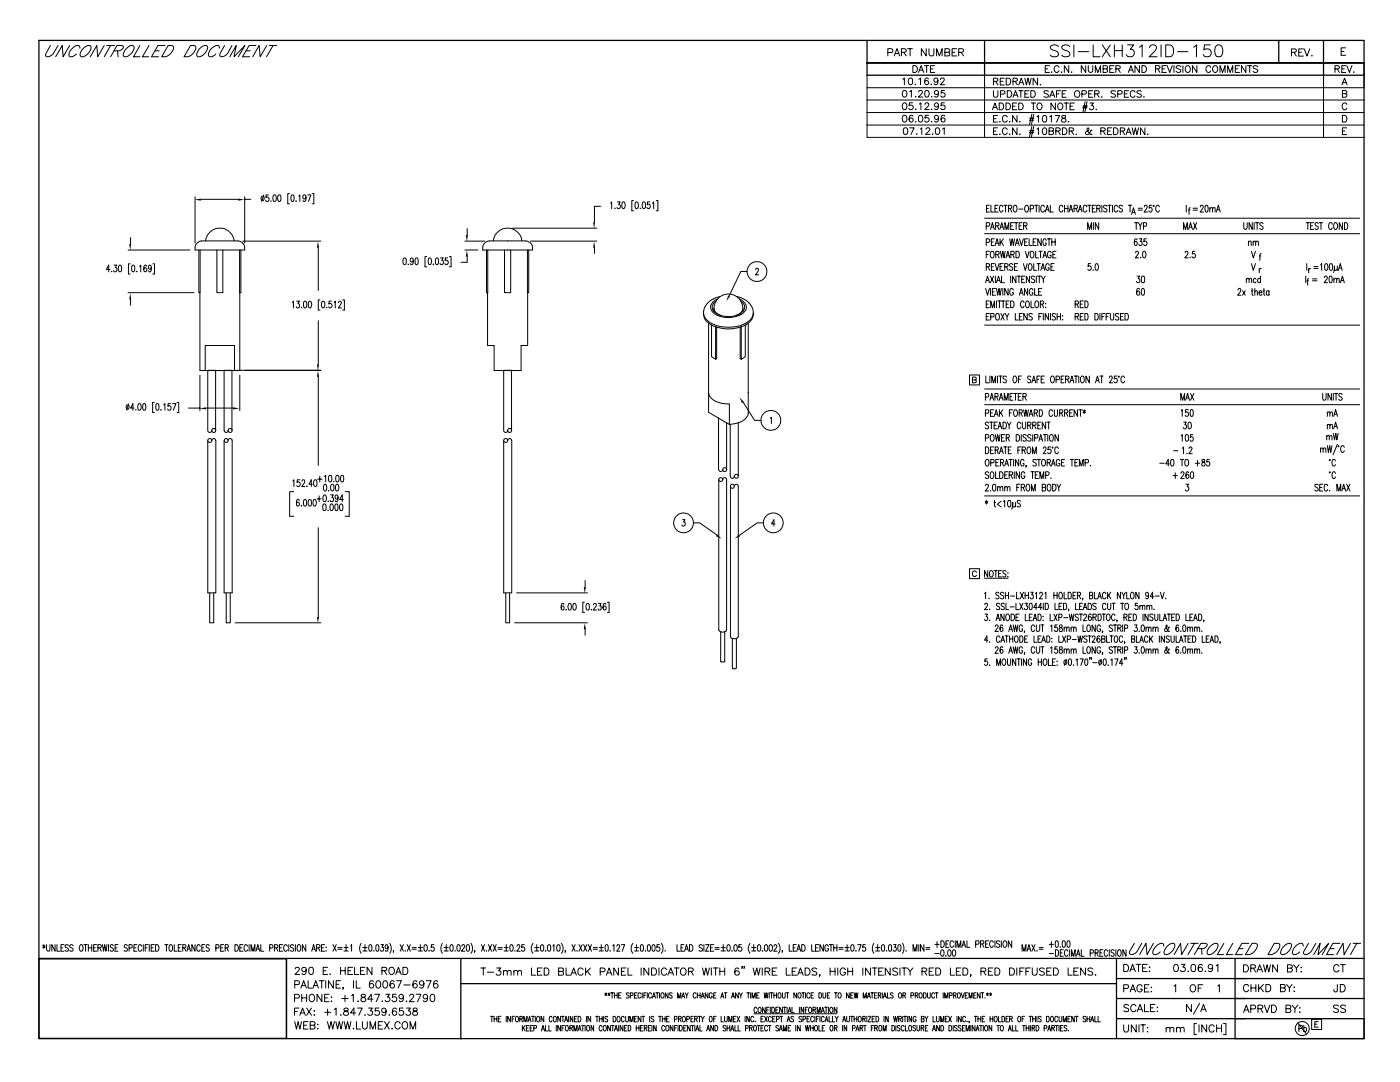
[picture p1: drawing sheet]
<svg xmlns="http://www.w3.org/2000/svg" width="279mm" height="216mm" viewBox="0 0 279 216" stroke-linecap="round" stroke-linejoin="round" font-family="sans-serif">
<g fill="none" stroke="#000" stroke-width=".2">
<path d="M10.1 9.1l-.9 1.6v.5a1.07 1.07 0 0 0 1.4-.5l1-1.6M13.9 9.1l-1.3 2.2-.2-2.2-1.3 2.2M15.9 9.6v-.4a.9 .9 0 0 0-1.2 .2 1.58 1.58 0 0 0-.9 1.8 1.06 1.06 0 0 0 1.5-.4M16.7 9.6a1.29 1.29 0 0 1 1.4-.4 1.96 1.96 0 0 1-1.9 2.1 .6 .6 0 0 1-.1-.8zM20.8 9.1l-1.3 2.2-.2-2.2-1.3 2.2M21.3 9.1h1.5M22.1 9.1l-1.3 2.2M22.8 10.1h1.3l.4-.4 .1-.4-.3-.2h-1l-1.2 2.2M23.5 10.1l.1 1.2M25 9.9a1.42 1.42 0 0 1 1.7-.7 1.88 1.88 0 0 1-1.9 2.1 .55 .55 0 0 1-.1-.8zM27.9 9.1l-1.3 2.2h1.3M29.7 9.1l-1.3 2.2h1.3"/>
<path d="M30.9 10.1h.9M32.9 9.1h-1.4l-1.3 2.2h1.4M33.5 9.1h.8a.54 .54 0 0 1 .3 .8l-.6 .9a1.84 1.84 0 0 1-1.7 .5zM38 9.1h.8a.54 .54 0 0 1 .2 .8 2.09 2.09 0 0 1-2.3 1.4zM39.6 9.9a1.42 1.42 0 0 1 1.7-.7 1.78 1.78 0 0 1-1.4 2.1h-.4a.65 .65 0 0 1-.2-.8zM43.8 9.6l-.1-.4a1.64 1.64 0 0 0-2 1.3 .6 .6 0 0 0 .1 .8 1.48 1.48 0 0 0 1.3-.5M44.8 9.1l-.9 1.6v.5a1.07 1.07 0 0 0 1.5-.5l.9-1.6M45.9 11.3l1.2-2.2-.4 2.2 2.2-2.2-1.3 2.2M49.1 10.1h.8M51.1 9.1h-1.4l-1.3 2.2h1.4M53.2 9.1l-1.3 2.2-.2-2.2-1.3 2.2M53.7 9.1h1.5"/>
<path d="M54.5 9.1l-1.3 2.2M173 12.6h.1M173 12.6h99.2M173 15v12.4h99.2M173 20h99.2M177.2 10.5l.8-.1 .1-.6-.9-.1v1.5M178.5 11.2l.5-1.5 .6 1.5M178.7 10.7h.6M179.9 10.4h.8l.2-.3-.1-.3-.9-.1v1.5M180.2 15.8l.3-.2v1.3M180.3 18.1a.65 .65 0 0 1 .8 .5 .65 .65 0 0 1-.5 .8h-.2a.82 .82 0 0 1-.1-1.3zM180.4 10.4l.5 .8"/>
<path d="M181.1 9.7h1M181.5 15.6a.41 .41 0 0 1 .6 .2v.9a.41 .41 0 0 1-.4 .2 .41 .41 0 0 1-.4-.2v-.5zM181.5 18.3l.4-.2v1.3M181.6 9.7v1.5M182.2 13.1h.4a.74 .74 0 0 1 .5 .7 .74 .74 0 0 1-.5 .7h-.4zM182.6 16.8v.1zM182.8 19.2v.2zM183.3 14.5l.5-1.4 .5 1.4M183.3 18.4l.2-.3h.3l.2 .1 .1 .2-.8 1h.9M183.4 15.8l.3-.2v1.3M183.5 14h.7M184.5 13.1h.9"/>
<path d="M184.7 18.1a.66 .66 0 0 1 .8 .5 .66 .66 0 0 1-.4 .8h-.2a.87 .87 0 0 1-.2-1.3zM184.8 9.7v1.5l-.9-1.5v1.5M184.9 13.1v1.4M185.3 15.8l-.1-.2a.4 .4 0 0 0-.6 .2 .67 .67 0 0 0 .4 1.1 .42 .42 0 0 0 .3-.4 .42 .42 0 0 0-.4-.4 .42 .42 0 0 0-.4 .3M185.4 9.7v1.1a.5 .5 0 0 0 .5 .4 .5 .5 0 0 0 .5-.4v-1.1M185.7 13.7h.5M185.8 16.8h.1zM185.9 19.2v.2zM186.5 13.1h-.8v1.4h.8M186.9 11.2v-1.5l.6 1.5 .5-1.5v1.5M187.2 16a.41 .41 0 0 1-.6 .3 .41 .41 0 0 1-.1-.6 .41 .41 0 0 1 .6 .1l.1 .2a.61 .61 0 0 1-.5 .9l-.3-.2M187.3 18.5a.42 .42 0 0 1-.5 .4 .42 .42 0 0 1-.3-.7 .42 .42 0 0 1 .7 0 .67 .67 0 0 1 .1 .8 .67 .67 0 0 1-.7 .3l-.1-.1"/>
<path d="M187.7 15.9l.2-.3 .5 .1-.1 .6-.7 .6h.9M188.5 18.1h-.6l-.1 .5a.47 .47 0 0 1 .7 0 .47 .47 0 0 1-.1 .7 .47 .47 0 0 1-.7-.2M188.6 10.4h.8l.1-.4-.3-.3h-.6v1.5l.8-.1 .1-.4-.3-.3M190 10.4h.6M190.9 9.7h-.9v1.5h.9M191.3 10.4h.9l.1-.6-1-.1v1.5M191.8 10.4l.5 .8M196.5 15v12.4M198.3 16.2h.7l.2-.3-.2-.3h-.7v1.4M198.3 18.1v.9a.45 .45 0 0 0 .4 .4 .45 .45 0 0 0 .5-.4v-.9M198.7 16.2l.5 .8M199.6 16.2h.5"/>
<path d="M199.7 18.8l.7-.1 .1-.5-.8-.1v1.3M200.4 15.6h-.8v1.4h.8M200.8 15.6h.5a.74 .74 0 0 1 .4 .7 .74 .74 0 0 1-.4 .7h-.5zM201 18.1a.72 .72 0 0 1 .9 .4 .72 .72 0 0 1-.2 .9h-.7zM202.2 16.2h.7l.2-.3-.2-.3h-.7v1.4M202.2 19.4l.5-1.3 .5 1.3M202.3 19h.7M202.6 16.2l.5 .8M203.3 17l.5-1.4 .5 1.4M203.3 18.1h.9M203.5 16.5h.6M203.7 18.1v1.3"/>
<path d="M204.5 15.6l.3 1.4 .4-1.4 .3 1.4 .3-1.4M204.5 18.7h.5M205.3 18.1h-.8v1.3h.8M205.7 18.1h.5a.71 .71 0 0 1 .4 .7 .71 .71 0 0 1-.4 .6h-.5zM207.1 15.6v1.4l-.9-1.4v1.4M207.6 16.9h.1zM208.6 13.7h.5M209.2 18.3l-.3-.2-.6 .2 .2 .3 .7 .4-.1 .4h-.5l-.3-.2M209.4 13.1h-.8v1.4h.8M209.5 19.4l.5-1.3 .5 1.3M209.7 19h.6M209.8 14.4h.2z"/>
<path d="M210.8 18.7h.5M211.2 9.3a.92 .92 0 0 0-1.6 .2 1.24 1.24 0 0 0 1.2 .7 .58 .58 0 0 1 .4 .6 .58 .58 0 0 1-.5 .5l-.8-.1-.3-.2M211.3 13.4a.5 .5 0 0 0-.5-.3 .5 .5 0 0 0-.4 .5v.3a.5 .5 0 0 0 .4 .6 .5 .5 0 0 0 .5-.4M211.6 18.1h-.8v1.3M211.8 14.4h.1zM212 18.7h.5M212.8 18.1h-.8v1.3h.8M213.3 13.1v1.4l-.9-1.4v1.4M213.5 9.3a.92 .92 0 0 0-1.6 .2 1.24 1.24 0 0 0 1.1 .7 .61 .61 0 0 1 .3 1 1.17 1.17 0 0 1-1.4-.2M213.8 14.4h.1zM214.3 9v2.3M214.6 18.3a.6 .6 0 0 1 .9 .5 .6 .6 0 0 1-.9 .4l-.2-.3z"/>
<path d="M215.2 10.3h2.1M215.9 18.8l.8-.1 .1-.5-.9-.1v1.3M216.7 13.1v1.4l-.9-1.4v1.4M217.2 13.1v1l.4 .4 .4-.3 .1-1.1M217.3 18.7h.5M218.1 18.1h-.8v1.3h.8M218.2 9v2.3h1.3M218.5 18.7l.8-.1v-.4l-.8-.1v1.3M218.6 14.5v-1.4l.5 1.4 .5-1.4v1.4M218.9 18.7l.5 .7M219.8 19.4h.1zM220 9l1.6 2.3"/>
<path d="M220.2 13.7h.7l.1-.3-.3-.3h-.5v1.4l.8-.2v-.3l-.3-.3M221.5 13.7h.5M221.6 9l-1.6 2.3M222.3 13.1h-.8v1.4h.8M222.4 9v2.3M222.4 10.1h1.6M222.6 18.3l-.3-.2-.6 .2 .1 .3 .8 .3v.3l-.3 .2-.6-.2M222.7 13.7h.8l.1-.3-.4-.3h-.5v1.4M223.1 18.8l.7-.1 .2-.2-.2-.4h-.7v1.3M223.1 13.7l.5 .8M224 9v2.3M224.4 18.7h.5"/>
<path d="M225 9h1.3l-.7 .8a.77 .77 0 0 1 .8 .9 .77 .77 0 0 1-1 .6l-.4-.1-.2-.3M225.2 14.5l.5-1.4 .5 1.4M225.2 18.1h-.8v1.3h.8M225.4 14h.6M226.5 18.4a.53 .53 0 0 0-.7-.2 .53 .53 0 0 0-.2 .7 .48 .48 0 0 0 .3 .5 .48 .48 0 0 0 .6-.3M227.4 9.4l.5-.4v2.3M227.4 13.1v1.4l-.9-1.4v1.4M227.8 18.3l-.3-.2-.6 .2 .1 .3 .8 .4v.2l-.3 .2-.6-.2M227.9 13.1h.5a.74 .74 0 0 1 .4 .7 .74 .74 0 0 1-.4 .7h-.5zM228.3 19.3v.1zM229.4 9.5l.2-.3 .3-.2h.5a.56 .56 0 0 1 .3 .8l-1.4 1.5h1.6M230.6 13.7h.8l.1-.3-.3-.3h-.6v1.4"/>
<path d="M231 13.7l.5 .8M231.7 9v2.3M231.9 13.7h.5M232.6 9h.8a1.28 1.28 0 0 1 .8 1.1 1.28 1.28 0 0 1-.8 1.2h-.8zM232.8 13.1h-.9v1.4h.9M232.9 13.1l.5 1.4 .6-1.4M234.3 13.1v1.4M235 10.3h2.1M235.6 13.3a.52 .52 0 0 0-.5-.2 .52 .52 0 0 0-.4 .3l.8 .5 .1 .3a.59 .59 0 0 1-.9 0M236.1 13.1v1.4M236.7 13.3l.2-.2a.68 .68 0 0 1 .7 .7 .68 .68 0 0 1-.7 .7l-.4-.6zM238.2 9.4l.6-.4v2.3"/>
<path d="M238.9 13.1v1.4l-.9-1.4v1.4M241.5 9h-1.1l-.1 1a.85 .85 0 0 1 1.2 0 .85 .85 0 0 1-.1 1.2 .85 .85 0 0 1-1.3-.3M241.6 13.4a.48 .48 0 0 0-.5-.3 .48 .48 0 0 0-.4 .5v.3a.48 .48 0 0 0 .4 .6 .48 .48 0 0 0 .5-.4M242.1 13.3l.2-.1a.66 .66 0 0 1 .8 .4 .66 .66 0 0 1-.5 .9 .71 .71 0 0 1-.5-1.2zM242.8 9.1a.75 .75 0 0 1 1.1 .3 1.94 1.94 0 0 1-.2 1.8 .83 .83 0 0 1-1.2-.3 1.91 1.91 0 0 1 .3-1.8zM243.5 14.5v-1.4l.5 1.4 .5-1.4v1.4M245 14.5v-1.4l.5 1.4 .5-1.4v1.4M246.5 13.7h.5M247.4 13.1h-.9v1.4h.9M248.6 13.1v1.4l-.8-1.4v1.4M248.9 13.1h.9M249.4 13.1v1.4"/>
<path d="M251 13.3a.52 .52 0 0 0-.5-.2 .52 .52 0 0 0-.4 .3l.8 .5 .1 .3a.59 .59 0 0 1-.9 0M257.7 10.4h.9l.1-.4-.1-.2h-.9v1.4M258.3 10.4l.4 .8M259.2 10.4h.5M260.1 9.8h-.9v1.4h.9M260.3 9.8l.5 1.4 .6-1.4M261.8 11.1h.1zM264.1 15v12.4M266.4 13.7h.8l.1-.3-.3-.3h-.6v1.4M266.8 13.7l.5 .8M267.7 10.3h.5M267.8 13.7h.5"/>
<path d="M267.8 16.9l.5-1.3 .5 1.3M267.9 18.7l.8-.1 .1-.3-.3-.2h-.6v1.3l.8-.1 .1-.4-.3-.2M268 16.5h.7M268.5 9.5h-.8v1.5h.8M268.6 13.1h-.8v1.4h.8M268.8 13.1l.5 1.4 .5-1.4M270.1 14.4h.1zM272.2 15v2.5h-99.2M38.9 39.3v9.2M40.2 39.8h7.4M48.8 39.3v9.2M48.8 39.8h1.3"/>
<path d="M52.3 39.2a.43 .43 0 0 1 .4 .4 .43 .43 0 0 1-.4 .4l-.2-.4zM52.6 38.9l-.4 1.3M53.6 38.9h-.5v.5a.4 .4 0 0 1 .5 .1 .4 .4 0 0 1 0 .5 .4 .4 0 0 1-.5 .1l-.1-.2M54.6 38.9h.2a.75 .75 0 0 1 0 1.3 1.03 1.03 0 0 1-.2-1.3zM55.6 38.9h.2a.86 .86 0 0 1 0 1.3h-.2l-.2-.6zM57.8 38.6h-.4v2.1h.4M58.2 38.9h.4l.1 .2v.8l-.3 .3h-.2l-.1-.3zM59.6 39.1l.2-.2v1.3M61.1 39.3l-.3 .4a.39 .39 0 0 1-.4-.5 .39 .39 0 0 1 .5-.3l.2 .4a.64 .64 0 0 1-.4 .9l-.2-.2M61.4 38.9h.6l-.4 1.3M62.3 38.6h.3v2.1h-.3M173 22.5h99.2"/>
<path d="M173 25h99.2M180.3 20.6a.41 .41 0 0 1 .6 .2l.1 .3a.63 .63 0 0 1-.4 .8h-.2a.84 .84 0 0 1-.1-1.3zM180.3 23.1a.67 .67 0 0 1 .8 .5 .67 .67 0 0 1-.5 .8h-.2a.87 .87 0 0 1-.1-1.3zM180.4 25.5h.4a.75 .75 0 0 1 0 1.3h-.1a.87 .87 0 0 1-.3-1.3zM181.5 25.5h.9l-.6 1.3M182.1 20.5h-.6l-.1 .6a.48 .48 0 0 1 .7 0 .48 .48 0 0 1 0 .7 .48 .48 0 0 1-.7-.2M182.2 23.2l-.1-.1a.68 .68 0 0 0-.7 .4 .68 .68 0 0 0 .4 .9 .41 .41 0 0 0 .4-.4 .41 .41 0 0 0-.3-.5 .41 .41 0 0 0-.5 .4M182.7 21.8h.1zM182.7 24.3h.1zM182.9 26.7v.1zM183.5 23.1a.68 .68 0 0 1 .7 .4 .68 .68 0 0 1-.4 .9l-.5-.3v-.5zM183.5 20.8l.3-.3v1.4"/>
<path d="M183.7 25.8l.3-.3v1.3M184.6 20.8l.2-.3 .5 .1-.1 .6-.6 .7h.8M184.8 25.8l.1-.3h.4l.3 .4-.9 .9h.9M185.3 23h-.6l-.1 .6a.47 .47 0 0 1 .8 .2 .47 .47 0 0 1-.6 .6l-.2-.3M185.9 21.8h.1zM185.9 24.3h.1zM186.1 26.8h.1zM186.8 25.5a.66 .66 0 0 1 .8 .5 .66 .66 0 0 1-.4 .8h-.2a.87 .87 0 0 1-.2-1.3zM187.3 21a.42 .42 0 0 1-.5 .4 .42 .42 0 0 1-.3-.7 .42 .42 0 0 1 .7 0l.1 .3a.65 .65 0 0 1-.5 .9l-.3-.2M187.3 23.5a.43 .43 0 0 1-.6 .3 .43 .43 0 0 1-.2-.6 .43 .43 0 0 1 .7 0 .66 .66 0 0 1 .1 .8 .66 .66 0 0 1-.7 .3l-.1-.1M188.1 25.8l.3-.3v1.3M188.5 20.5h-.6l-.1 .6a.47 .47 0 0 1 .7 0 .47 .47 0 0 1-.1 .7 .47 .47 0 0 1-.7-.2"/>
<path d="M188.6 23.2l-.4-.2a.75 .75 0 0 0-.3 1.2 .41 .41 0 0 0 .6 0 .41 .41 0 0 0-.1-.6 .41 .41 0 0 0-.6 .3M198.1 21.9l.5-1.3 .5 1.3M198.3 21.4h.6M198.3 23.7h.5M198.3 26.1h.5M199.1 23.1h-.8v1.3h.8M199.1 25.5h-.8v1.4h.8M199.4 20.6h.5a.74 .74 0 0 1 .4 .6 .74 .74 0 0 1-.4 .7h-.5zM199.5 26.8h.1zM199.5 24.2v.2zM200.8 20.6a.73 .73 0 0 1 .8 .3 .73 .73 0 0 1-.2 .9l-.6 .1zM201 23.3a.55 .55 0 0 0-.7-.2 .55 .55 0 0 0-.3 .8 .51 .51 0 0 0 .4 .5 .51 .51 0 0 0 .6-.3"/>
<path d="M201 25.8a.5 .5 0 0 0-.5-.3 .5 .5 0 0 0-.5 .5v.4a.5 .5 0 0 0 .5 .5 .5 .5 0 0 0 .5-.4M201.4 24.3h.2zM201.4 26.8h.2zM202.1 21.2h.5M202.9 20.6h-.8v1.3h.8M203 23.1v1.3l-.9-1.3v1.3M203 25.5v1.4l-.9-1.4v1.4M203.3 20.6a.73 .73 0 0 1 .8 .3 .73 .73 0 0 1-.2 .9l-.6 .1zM203.5 24.3h.1zM203.5 26.8h.1zM205.4 24h.9M205.4 26.5h.9"/>
<path d="M205.5 23.6h.9M205.5 26.1h.9M205.8 20.6h.9M205.9 22.8l-.4 2M205.9 25.3l-.4 2M206.2 20.6v1.3M206.3 22.8l-.5 2M206.3 25.3l-.5 2M206.9 23.3l.3-.2v1.3M206.9 25.8l.3-.3v1.4M207.1 20.8l.2-.2a.68 .68 0 0 1 .7 .6 .68 .68 0 0 1-.7 .7l-.4-.5zM208.2 23.1h.3a.75 .75 0 0 1 0 1.3h-.1a.82 .82 0 0 1-.2-1.3z"/>
<path d="M208.2 25.6a.41 .41 0 0 1 .7 .2v.8a.41 .41 0 0 1-.4 .3 .41 .41 0 0 1-.4-.3l-.1-.5zM209.4 26.1h.7l.1-.5-.8-.1v1.4l.8-.2v-.4l-.2-.2M209.5 23.3l.3-.2v1.3M210.6 23.1h.9l-.7 1.3M210.6 20.6v1.3l-.9-1.3v1.3M210.7 26.1h.8l.1-.3-.3-.3h-.6v1.4M211.1 26.1l.5 .8M211.2 20.8l.3-.2a.68 .68 0 0 1 .6 .6 .68 .68 0 0 1-.6 .7l-.4-.5zM212 23.1v.4l.5 .2 .2 .2a.44 .44 0 0 1-.4 .5 .44 .44 0 0 1-.4-.5l.1-.2 .5-.1 .2-.3-.1-.2zM212 25.5h.5a.74 .74 0 0 1 .4 .7 .74 .74 0 0 1-.4 .7h-.5zM212.4 20.6h.9M212.8 20.6v1.3"/>
<path d="M213.2 24.3h.1zM213.4 26.1h.7l.2-.3-.4-.3h-.5v1.4M213.6 21.2h.5M213.8 26.1l.5 .8M214.4 20.6h-.8v1.3h.8M214.7 26.8h.2zM216 21.5h.9M216.1 21.1h.9M216.6 20.3l-.5 2M216.9 20.3l-.4 2M217.5 20.6h.7l-.4 .5a.44 .44 0 0 1 .5 .5 .44 .44 0 0 1-.6 .3l-.3-.2M217.9 26.1l-.1-.1a.85 .85 0 0 1-1 .8l-.1-.4 .6-.6-.2-.3-.2 .2 .2 .5 .6 .7 .2-.2"/>
<path d="M218.7 21.8h.1zM219.7 26.1h.8v-.5l-.8-.1v1.4M220.2 26.1l.4 .8M221 26.1h.6M221.8 25.5h-.8v1.4h.8M222.2 25.5h.5a.74 .74 0 0 1 .4 .7 .74 .74 0 0 1-.4 .7h-.5zM223.6 26.1h.7l.2-.3-.4-.3h-.5v1.4M224 26.1l.5 .8M224.7 26.9l.5-1.4 .5 1.4M224.9 26.4h.7M226 25.5l.3 1.4 .3-1.4 .3 1.4 .3-1.4M228.5 25.5v1.4l-.9-1.4v1.4"/>
<path d="M229 26.8h.1zM267.9 23a.75 .75 0 0 1 .8 .4 .75 .75 0 0 1-.2 .9l-.6 .1zM267.9 26.1h.5M268.8 25.5h-.9v1.4h.9M268.8 20.8a.53 .53 0 0 0-.7-.2 .53 .53 0 0 0-.2 .8 .48 .48 0 0 0 .3 .5 .48 .48 0 0 0 .6-.3M21.9 53.8h-.7l.5-.9v1.4M22.3 54.1h.1M22.8 52.9h.5l-.3 .5a.39 .39 0 0 1 .3 .6 .39 .39 0 0 1-.6 0M23.8 53l.2-.1a.91 .91 0 0 1 0 1.4l-.2-.1-.2-.5zM25.5 49.9h12.4M25.5 58.4h13.2M26 52.6h-.4v2.1h.4"/>
<path d="M26.1 47.4v1.2M26.1 59.7v1.2M26.4 53l.2-.1 .3 .2v.9l-.3 .3-.3-.3zM27.2 54.2h.2zM27.8 53.1l.3-.2v1.4M29.3 53.1l-.2-.2a.81 .81 0 0 0-.1 1.4 .38 .38 0 0 0 .3-.6 .38 .38 0 0 0-.6-.1v.2M30.2 53.4l-.1 .3a.36 .36 0 0 1-.5-.4 .36 .36 0 0 1 .5-.3l.1 .4a.64 .64 0 0 1-.4 .9l-.1-.3M30.5 52.6h.3v2.1h-.3M39.2 48.7l.7-.5 .4-.1h7.2a1.48 1.48 0 0 1 1.3 1.8h-9.9l.1-.9zM39.7 49.9v8.5h.2v-8.5M39.9 58.4v15.5h1.1M41 48.1a2.9 2.9 0 0 1 2.9-2.6 2.9 2.9 0 0 1 2.9 2.6"/>
<path d="M43.3 49.9v8.5h1.2v-8.5M47.8 49.9v8.5h.3v-8.5M47.9 58.4v15.5h-1.1v-5h-5.8v5h5.8M48.5 48.1h15.5M54.1 40.1v.1zM59.1 40.1v.1zM63.5 49.3v8.7M63.9 59.8h-.4v2.1h.4M68.4 59.8h.3v2.1h-.3M80.6 51.5h.2a.91 .91 0 0 1 0 1.3h-.1a.98 .98 0 0 1-.1-1.3zM81.5 52.7v.1zM82.5 51.9a.37 .37 0 0 1-.6 .3 .37 .37 0 0 1 .1-.7h.1a.79 .79 0 0 1 0 1.3l-.2-.2"/>
<path d="M83 51.5h.2l.2 .2v.9l-.2 .2-.3-.2zM85.2 51.2h-.4v2h.4M85.6 51.5h.1a.79 .79 0 0 1 0 1.3 1.06 1.06 0 0 1-.1-1.3zM86.4 52.7h.2zM87 51.5h.3l.2 .2v.9l-.2 .2-.4-.2zM87.9 51.5h.6l-.3 .5a.39 .39 0 0 1 .3 .5 .39 .39 0 0 1-.7 .1M89.3 51.5h-.4v.5a.42 .42 0 0 1 .6 .4 .42 .42 0 0 1-.7 .3v-.1M89.7 51.2h.3v2h-.3M92.8 49.9h2.6M92.8 48.1h4M93.2 51.1v1.2h-1.2M93.2 45.6v1.2"/>
<path d="M96.6 48.7l.7-.5 .4-.1h7.2a1.48 1.48 0 0 1 1.4 1.8h-10l.1-.9zM97.1 49.9v8.5h.2v-8.5M97.3 58.4v10.5h1.3v5h5.4v-5h1.3v-10.5M98.4 48.1a2.88 2.88 0 0 1 2.9-2.6 2.88 2.88 0 0 1 2.9 2.6M100.7 49.9v8.5h1.2v-8.5M102.3 45.5h16.8M105.3 49.9v8.5h.2v-8.5M105.9 48.1h13.2M118.6 49.3v1.3M119.9 41.2h-1.3v3.1M121.9 40.5l.2-.2v1.3M122.7 41.5h.1"/>
<path d="M123.2 40.3h.6l-.3 .5a.39 .39 0 0 1 .3 .6 .39 .39 0 0 1-.7 0M124.2 40.4l.2-.1a.79 .79 0 0 1 0 1.3 1.06 1.06 0 0 1-.2-1.2zM126.4 40h-.3v2.1h.3M126.9 40.4l.1-.1a.79 .79 0 0 1 0 1.3 1.06 1.06 0 0 1-.1-1.2zM127.8 41.5h.1M128.3 40.4l.2-.1a.79 .79 0 0 1 0 1.3 1.06 1.06 0 0 1-.2-1.2zM129.7 40.3h-.5v.5a.4 .4 0 0 1 .6 .4 .4 .4 0 0 1-.6 .3l-.1-.1M130.2 40.5l.3-.2v1.3M131 40h.3v2.1h-.3M143.2 59.7a1.62 1.62 0 0 0-1.4 1.4 1.62 1.62 0 0 0 1.1 1.7 5.2 5.2 0 0 0 5.7-.6 1.45 1.45 0 0 0-.6-2.3l-.4-.2M143.7 59.2l-1 .3-1.1 .6-.9 1.2a2.65 2.65 0 0 0 1.8 3.8 7.3 7.3 0 0 0 7.3-1 2.39 2.39 0 0 0 .5-1.7M147 59.2l1.6 .6 1.2 1a2.43 2.43 0 0 1 .5 1.6"/>
<path d="M149.1 54.2h-1.3l-2.2 4.7M150.8 53.8a.3 .3 0 0 1 .4-.2 .3 .3 0 0 1 .1 .4l-.5 .8h.6M196.5 46.6h74.9M196.5 43.5h74.9M196.7 56.4l.4-1.3 .4 1.3M196.7 57.6l.4 1.3 .4-1.3M196.8 53.2h.6l.1-.5-.7-.1v1.4M196.8 48.4l.7-.2v-.4l-.7-.2v1.4M196.8 45.1l.7-.1-.1-.5-.6-.1v1.4M196.8 56h.5M196.8 50.8h.4M196.9 41.6h.4"/>
<path d="M197.2 53.2l.3 .8M197.5 41h-.6v1.3h.6M197.5 50.1h-.7v1.4M197.6 55.1l.7 1.3M197.7 45.8l.4-1.4 .3 1.4M197.7 57.6v1.3M197.8 41v1.3h.6M197.8 50.2l.1-.1a.74 .74 0 0 1 .3 1.3l-.1 .1a.72 .72 0 0 1-.5-.6 .72 .72 0 0 1 .2-.7zM197.8 53.2h.4M197.8 48.3h.4M197.8 45.3h.5M198.1 58.2h.3"/>
<path d="M198.3 55.1l-.7 1.3M198.4 52.6h-.6v1.4h.6M198.4 47.6h-.6v1.4h.6M198.6 41.6h.3M198.6 52.6l.4 1.4 .4-1.4M198.6 49l.4-1.4 .4 1.4M198.6 55.1v1.3M198.7 57.6h-.6v1.3h.6M198.7 45.1l.6-.1v-.5l-.6-.1v1.4M198.7 50.8l.6-.1v-.5l-.6-.1v1.4M198.7 48.5h.5M198.9 56.4l.4-1.3 .4 1.3"/>
<path d="M198.9 57.6l.2 1.3 .3-1.3 .2 1.3 .2-1.3M199 56h.5M199 45.1l.4 .7M199.1 50.8l.3 .7M199.2 41h-.6v1.3h.6M199.5 45.8l.4-1.4 .4 1.4M199.6 53.2h.4M199.6 47.6v1.4M199.7 50.1l.2 1.4 .2-1.4 .3 1.4 .2-1.4M199.7 45.3h.5M199.8 48.2l.5 .8M199.9 55.1v1.3h.6"/>
<path d="M200.1 57.6v1.3M200.2 41.3a.37 .37 0 0 0-.5-.3 .37 .37 0 0 0-.2 .5v.5l.2 .3h.2l.3-.3M200.2 52.6h-.6v1.4h.6M200.3 47.6l-.7 .9M200.3 41h.7M200.5 53.2h.6v-.5l-.6-.1v1.4M200.6 45.8v-1.4l.3 1.4 .4-1.4v1.4M200.7 41v1.3M200.8 51.5l.3-1.4 .4 1.4M200.9 53.2l.3 .8M200.9 51h.5M201.2 57.6v1.3l-.7-1.3v1.3"/>
<path d="M201.3 41.6h.5v-.6h-.5v1.3M201.5 47.6l.2 1.4 .3-1.4 .2 1.4 .3-1.4M201.6 41.6l.3 .7M201.7 45.1h.4M201.7 55.1v1.3M201.7 50.8l.7-.1-.1-.5-.6-.1v1.4M202.1 50.8l.3 .7M202.1 52.8l-.1-.1a.38 .38 0 0 0-.6 .1l.3 .4 .3 .2v.5a.38 .38 0 0 1-.6-.2M202.2 57.9l-.2-.3a.79 .79 0 0 0-.3 1.3h.3l.2-.3v-.2h-.2M202.3 44.4h-.6v1.4h.6M202.4 41h.3a.77 .77 0 0 1-.2 1.3l-.3-.5zM202.5 53.2h.3"/>
<path d="M202.5 44.4h.6M202.6 49l.4-1.4 .4 1.4M202.8 50.1a.7 .7 0 0 1 .7 .5 .7 .7 0 0 1-.3 .8l-.4 .1zM202.8 55.1v1.3l-.7-1.3v1.3M202.8 48.5h.4M202.8 44.4v1.4M203 55.1h.6M203.1 52.6h-.6v1.4h.6M203.3 41.7h.9M203.3 55.1v1.3M203.4 45.1h.4M203.4 58.9l.4-1.3 .4 1.3"/>
<path d="M203.5 47.6l.4 1.4 .3-1.4M203.6 58.5h.4M203.9 55.7h.4M204 44.4h-.6v1.4h.6M204.2 52.6l.4 1.4 .4-1.4M204.3 45.1l.6-.1v-.5l-.6-.1v1.4M204.5 48.3h.4M204.5 55.1h-.6v1.3h.6M204.6 50.1l.4 1.4 .4-1.4M204.6 45.1l.4 .7M204.7 41h.3a.99 .99 0 0 1 0 1.3 .78 .78 0 0 1-.3-1.3zM205.1 57.6v1.3l-.7-1.3v1.3"/>
<path d="M205.1 47.6h-.6v1.4h.6M205.4 52.7l.1-.1a.7 .7 0 0 1 .5 .7 .7 .7 0 0 1-.5 .7 1.01 1.01 0 0 1-.1-1.3zM205.4 47.6v1.4h.6M205.5 55.1v1.3l-.7-1.3v1.3M205.6 41.7l.6-.1v-.6h-.6v1.3M205.8 50.2a.66 .66 0 0 1 .6 .5 .66 .66 0 0 1-.3 .8 .74 .74 0 0 1-.3-1.3zM206.1 57.9l-.2-.3a.7 .7 0 0 0-.5 .6 .7 .7 0 0 0 .5 .7l.2-.3v-.2h-.2M206.2 48.3h.4M206.3 52.6v1.4h.6M206.5 55.3a.33 .33 0 0 0-.5-.2 .33 .33 0 0 0-.1 .5l.5 .3 .1 .3-.3 .2-.4-.2M206.5 57.6v1.3h.6M206.5 41h.6"/>
<path d="M206.7 50.1v1.4h.5M206.8 47.6h-.6v1.4h.6M206.8 41v1.3M206.8 55.1v1.3M206.9 52.6h.7M207.1 55.1h.6M207.3 52.6v1.4M207.3 58.2h.4M207.3 50.1h.7M207.4 41v1.3M207.4 55.1v1.3M207.7 50.1v1.4"/>
<path d="M207.7 54l.4-1.4 .4 1.4M207.8 47.6v1.4l-.7-1.4v1.4M207.8 55.1l.4 .6v.7M207.9 53.5h.4M207.9 57.6h-.6v1.3h.6M208.1 51.5l.4-1.4 .4 1.4M208.3 51h.4M208.4 41.3l-.2-.3a.71 .71 0 0 0-.5 .6 .71 .71 0 0 0 .5 .7l.2-.3M208.6 42.3l.4-1.3 .4 1.3M208.6 55.1l-.4 .6M208.8 41.8h.4M208.8 48a.36 .36 0 0 0-.4-.3 .36 .36 0 0 0-.3 .5v.3a.37 .37 0 0 0 .4 .5 .37 .37 0 0 0 .3-.5h-.2"/>
<path d="M209 47.6h.7M209.4 47.6v1.4M209.4 52.9l-.3-.3a.71 .71 0 0 0-.4 .7 .71 .71 0 0 0 .4 .7l.3-.4v-.2h-.3M209.6 41v1.3h.6M209.7 53.2h.4M209.8 50.4l-.3-.3a.69 .69 0 0 0-.5 .7 .69 .69 0 0 0 .5 .7l.3-.3v-.3h-.3M209.9 48.3h.7M209.9 47.6v1.4M210.1 50.8h.4M210.4 52.6h-.7v1.4h.7M210.6 47.6v1.4M210.8 50.1h-.7v1.4h.7"/>
<path d="M212.1 41.3l-.2-.3a.71 .71 0 0 0-.5 .6 .71 .71 0 0 0 .5 .7l.2-.3M212.4 41.6h.7M212.4 41v1.3M213.1 41v1.3M213.3 42.3l.4-1.3 .4 1.3M213.5 41.8h.5M214.4 41.6h.5v-.6h-.5v1.3M214.7 41.6l.3 .7M215.2 42.3l.4-1.3 .4 1.3M215.4 41.8h.4M216.9 41.3a.37 .37 0 0 0-.5-.3 .37 .37 0 0 0-.2 .5v.3a.37 .37 0 0 0 .2 .5 .37 .37 0 0 0 .5-.3M217.1 45.8v-1.4l.3 1.4 .4-1.4v1.4"/>
<path d="M217.1 41h.6M217.4 41v1.3M217.7 52.6h-.5l-.1 .6a.4 .4 0 0 1 .6 0 .4 .4 0 0 1 0 .6 .4 .4 0 0 1-.6 0v-.1M218 41.6h.4M218.2 53.8v.2zM218.2 44.4v1.4M218.6 41h-.6v1.3h.6M218.7 52.7l.1-.1a.79 .79 0 0 1 0 1.4 1.06 1.06 0 0 1-.1-1.3zM218.9 41.6h.6v-.6h-.6v1.3M219.2 41.6l.4 .7M219.3 44.4v1.4l-.7-1.4v1.4M219.9 41v1.3"/>
<path d="M220.9 41.2a.34 .34 0 0 0-.5-.3 .34 .34 0 0 0-.1 .6l.4 .2a.35 .35 0 0 1 .1 .6 .35 .35 0 0 1-.6-.2M221.1 41h.7M221.4 41v1.3M222 41v1.3M223.1 41.3a.37 .37 0 0 0-.5-.3 .37 .37 0 0 0-.2 .5v.5l.2 .3h.2l.3-.3M224 41.2l-.2-.2h-.3l-.2 .2 .2 .4 .4 .1v.5a.38 .38 0 0 1-.6-.1M225.2 41h.7M225.5 41v1.3M225.8 42.8l.4-1.3 .4 1.3M226 42.4h.5M226.4 44.4h.7M226.6 50.4l.1-.2a.36 .36 0 0 1 .5 .1 .36 .36 0 0 1-.1 .5l-.5 .7h.7"/>
<path d="M226.8 44.4v1.4M226.9 47.9l-.2-.3a.83 .83 0 0 0 0 1.4 .4 .4 0 0 0 .3-.5 .4 .4 0 0 0-.5-.3l-.1 .3M226.9 55.1h.5l-.3 .5a.38 .38 0 0 1 .4 .6 .38 .38 0 0 1-.7 0M227.1 41.6h.9M227.1 41.9h.9M227.2 44.4l.4 .7v.7M227.4 47.6h.5l-.3 .6a.39 .39 0 0 1 .3 .5 .39 .39 0 0 1-.6 0M227.4 57.8l-.3-.2a.81 .81 0 0 0 .1 1.3 .4 .4 0 0 0 .3-.5 .4 .4 0 0 0-.5-.3l-.2 .4M227.6 51.3v.2zM227.9 55.1h.3a.86 .86 0 0 1 0 1.3h-.1a1.03 1.03 0 0 1-.2-1.3zM227.9 57.6h.3l.2 .2v.9l-.2 .2h-.3l-.1-.2zM227.9 44.4l-.3 .7"/>
<path d="M228.2 50.2l.1-.1a.75 .75 0 0 1 0 1.4 1.03 1.03 0 0 1-.1-1.3zM228.2 45.1l.6-.1-.1-.5-.5-.1v1.4M228.4 41.3a.3 .3 0 0 1 .4-.3 .3 .3 0 0 1 .1 .5l-.6 .8h.7M228.8 47.6h-.5v.6a.42 .42 0 0 1 .6 .4 .42 .42 0 0 1-.6 .3l-.1-.2M229.8 41h-.4v.5a.4 .4 0 0 1 .5 .4 .4 .4 0 0 1-.6 .3v-.1M230.1 41h.2v.2h-.2zM231.4 41.3l-.2-.3a.67 .67 0 0 0-.6 .5 .67 .67 0 0 0 .3 .7l.3 .1 .2-.3M236.2 45.8v-1.4l.4 1.4 .4-1.4v1.4M236.5 50.4l.1-.2a.36 .36 0 0 1 .5 .1 .36 .36 0 0 1-.1 .5l-.5 .7h.6M236.7 41v1.3M237.2 41.9h.3M237.2 45.8l.4-1.4 .4 1.4"/>
<path d="M237.3 45.3h.5M237.5 51.3v.2zM237.6 41.5h-.3v.2v1.1M238.1 41.6h.9M238.1 41.9h.9M238.2 44.4l.6 1.4M238.5 50.1h-.5l-.1 .6a.4 .4 0 0 1 .6 0 .4 .4 0 0 1 0 .6 .4 .4 0 0 1-.6 0v-.1M238.8 44.4l-.6 1.4M239.5 41.3a.31 .31 0 0 1 .4-.3 .31 .31 0 0 1 .2 .5l-.6 .8h.7M240.6 41h.4l.1 .2v.9l-.2 .2-.4-.2zM241.4 41.7l.3-.3 .3 .1v.8M241.4 41.4v.9"/>
<path d="M242 41.7l.2-.3 .3 .1v.8M242.8 42.3l.3-1.3 .4 1.3M242.9 41.8h.5M247.1 57.9l.1-.3h.3l.1 .2-.1 .5-.5 .6h.7M248 58l.5 .9M248.2 44.4v1l.3 .4 .4-.4v-1M248.5 58l-.5 .9M248.7 55.8l.3-.3 .2 .1 .1 .8M248.7 55.5v.9M249.2 48.4l.2-.3 .3 .1v.8M249.2 48.1v.9M249.3 55.8l.2-.3 .2 .1 .1 .8"/>
<path d="M249.7 52.6l.4 1.4 .4-1.4M249.7 50.1l.4 1.4 .4-1.4M249.7 58h.4M249.9 57.6v1.1v.2h.2M249.9 44.4v1.4l-.6-1.4v1.4M250.1 48.4l.2-.3 .2 .1 .1 .8M250.1 48.1v.9M250.3 44.4v1.4M250.4 58.3l.2-.3 .3 .1v.8M250.4 57.6v1.3M250.5 44.4h.7M250.6 48.4l.2-.3 .3 .1v.8"/>
<path d="M250.7 55.7l-.1-.1a.39 .39 0 0 0-.5 .4 .39 .39 0 0 0 .5 .4l.1-.2M250.9 44.4v1.4M251.3 58.4h.6l-.2-.3a.41 .41 0 0 0-.4 .4 .41 .41 0 0 0 .4 .4l.2-.2M251.3 53.6v.9M251.3 51.1h.4M251.6 55.7l-.4-.2-.2 .4 .1 .5h.3l.2-.2M251.6 55.1v1.3M251.7 53.6h-.3l-.1 .4M251.7 50.6l-.3 .3v1.1M252.1 44.6l-.2-.2-.4 .1-.1 .1 .2 .4 .4 .2v.5a.38 .38 0 0 1-.6-.1M252.1 58h.3M252.2 57.6v1.1l.1 .2h.2"/>
<path d="M253.3 58.2l-.1-.1a.41 .41 0 0 0-.5 .4 .41 .41 0 0 0 .5 .4l.1-.2M253.3 58v.9M260.6 55.1v1.3M260.7 44.4h.6M260.8 52.6v1.4M260.8 56h.3M261 44.4v1.4M261.2 55.6h-.2v.3v1M261.2 53.6v.9M261.6 53.6h-.3l-.1 .4M261.6 45.1h.3M261.9 55.6h.9"/>
<path d="M261.9 56h.9M262.2 44.4h-.6v1.4h.6M262.2 53.2h.8M262.2 53.6h.8M263.1 44.6l-.2-.2-.4 .1v.4l.5 .3 .1 .4-.2 .2-.5-.2M263.3 44.4h.7M263.5 52.9l.3-.3v1.4M263.6 44.4v1.4M264.3 55.4a.31 .31 0 0 1 .4-.3 .31 .31 0 0 1 .2 .5l-.6 .8h.6M264.5 52.7l.1-.1a.79 .79 0 0 1 0 1.4 1.06 1.06 0 0 1-.1-1.3zM265.4 55.1h.3l.1 .3v.8l-.2 .2h-.2l-.1-.2zM265.5 52.7l.2-.1a.91 .91 0 0 1 0 1.4h-.1a.98 .98 0 0 1-.1-1.3z"/>
<path d="M265.9 44.8a.37 .37 0 0 0-.5-.4 .37 .37 0 0 0-.2 .5v.4a.37 .37 0 0 0 .2 .5 .37 .37 0 0 0 .5-.4M266.2 55.8l.3-.3 .2 .1 .1 .8M266.2 55.5v.9M266.3 44.5a.67 .67 0 0 1 .7 .4 .67 .67 0 0 1-.3 .8l-.1 .1a.79 .79 0 0 1-.3-1.3zM266.8 55.8l.2-.3 .2 .1 .1 .8M266.9 53.7l-.3 .3-.2-.1-.1-.8-.2 1.3M266.9 53.1v.9M267.1 54l.4-1.4 .4 1.4M267.3 53.5h.4M267.5 56.4l.4-1.3 .4 1.3M267.7 56h.5M267.9 44.4v1.4l-.6-1.4v1.4"/>
<path d="M268.3 44.4h.3a.82 .82 0 0 1 0 1.4h-.3zM39.9 74.9v7M47.3 73.9h16.7M47.9 74.9v7M58.3 60.3l.3-.2v1.3M59.2 60.1h.6l-.3 .5a.39 .39 0 0 1 .3 .6 .39 .39 0 0 1-.7 0M60.2 61.3h.1M60.7 60.2l.2-.1a.91 .91 0 0 1 0 1.3 1.06 1.06 0 0 1-.2-1.2zM61.7 60.2l.1-.1a.75 .75 0 0 1 .4 .7 .75 .75 0 0 1-.4 .6l-.3-.5zM63.5 64v8.6M63.5 75.1v17.8M64.3 60.2l.2-.1a.79 .79 0 0 1 0 1.3 1.06 1.06 0 0 1-.2-1.2z"/>
<path d="M65.2 61.3h.1M66.1 60.1h-.4v.5a.42 .42 0 0 1 .6 .4 .42 .42 0 0 1-.7 .3v-.1M66.7 60.3l.2-.2v1.3M67.5 60.4l.3-.3 .3 .2-.6 1.1h.7M140.4 62.4a2.82 2.82 0 0 0 2.1 2.3 7.3 7.3 0 0 0 7.3-1l.3-.4 .2-.9M141.4 64.5v13.8a2.75 2.75 0 0 0 2.7 2.2l1.5 .1v4.1M142 64.8v6.4l.8 .5v-6.5M142.5 61.5a1.72 1.72 0 0 0 1.4 1.5M142.5 61.5a2.93 2.93 0 0 1 3.2-2.8 2.93 2.93 0 0 1 2.6 3.5M142.5 61.5v.7M142.9 60.1a1.38 1.38 0 0 0-.8 1.4 1.38 1.38 0 0 0 1.1 1.2 4.5 4.5 0 0 0 5.2-.7 1.25 1.25 0 0 0-.6-1.9M143 65.3v6.3l-.2 .1"/>
<path d="M147.7 65.3v6.3l.2 .1M148.3 61.5a1.84 1.84 0 0 1-1.4 1.5M148.7 64.8v6.4l-.8 .5v-6.5M149.3 64.5v18a2.71 2.71 0 0 1-2.3 2l-1.4 .2-4.2-2.4v-3.9M193.5 74.8h2v2h-2zM194.1 75.8h.6l.1-.4-.7-.2v1.2l.7-.1v-.4l-.2-.1M196.5 64.9h74.9M196.5 77.6h74.9M196.7 79.2l.6-.1v-.5l-.6-.1v1.4M196.7 75v1.4h.6M196.8 63.2h.4M196.8 60.7h.4"/>
<path d="M197.5 62.5h-.7v1.4h.7M197.5 60h-.7v1.4h.7M197.5 79.9l.4-1.4 .4 1.4M197.5 75v1.4M197.7 79.4h.4M197.7 63.2h.6v-.6l-.6-.1v1.4M197.7 61.4v-1.4l.4 1.4 .4-1.4v1.4M197.9 76.4v-1.4l.4 1.4 .4-1.4v1.4M198.6 79.1h.5l.1-.5-.6-.1v1.4M198.9 62.6l.1-.1a.74 .74 0 0 1 .3 1.3l-.1 .1a.74 .74 0 0 1-.3-1.3zM198.9 60v1.4M198.9 79.1l.3 .8"/>
<path d="M199.1 75v1.4M199.1 60h.7M199.3 75h.7M199.4 79.9l.4-1.4 .4 1.4M199.5 60v1.4M199.5 79.4h.5M199.7 75v1.4M199.7 62.5l.7 1.4M199.9 60h.7M200.2 60v1.4M200.4 79.9v-1.4l.4 1.4 .4-1.4v1.4M200.4 62.5l-.7 1.4"/>
<path d="M200.6 62.5l.4 .7v.7M200.8 60.7h.4M200.9 75.2l-.1-.1a.34 .34 0 0 0-.5 0 .34 .34 0 0 0-.1 .4l.5 .3a.36 .36 0 0 1 0 .5 .36 .36 0 0 1-.5-.1M201.4 62.5l-.4 .7M201.4 60h-.6v1.4h.6M201.6 79.1h.4M201.7 60a.68 .68 0 0 1 .7 .7 .68 .68 0 0 1-.7 .7zM202.2 78.5h-.6v1.4h.6M202.3 75.1l.1-.1a.7 .7 0 0 1 .5 .7 .7 .7 0 0 1-.5 .7 1.01 1.01 0 0 1-.1-1.3zM202.3 78.5h.7M202.6 62.5v1.4h.6M202.7 78.5v1.4"/>
<path d="M203.2 79.1h.4M203.3 75.7h.3M203.4 63.2h.4M203.9 78.5h-.7v1.4h.7M203.9 75h-.6v1.4M204 62.5h-.6v1.4h.6M204.2 79.1h.5l.1-.2-.1-.3-.5-.1v1.4M204.4 60.4l-.2-.4a.7 .7 0 0 0-.6 .7 .7 .7 0 0 0 .6 .7l.2-.3M204.5 79.1l.3 .8M205 60a.71 .71 0 0 1 .4 .7 .71 .71 0 0 1-.4 .7l-.3-.5v-.6zM205 62.5v1.4l-.7-1.4v1.4M205.7 75.2l-.2-.2-.3 .1-.1 .4 .5 .3 .1 .4-.2 .2-.4-.2"/>
<path d="M205.8 60v1.4h.6M205.9 76.4l.4-1.4 .4 1.4M206 62.7a.35 .35 0 0 0-.5-.2 .35 .35 0 0 0-.1 .6l.6 .3v.3l-.2 .2-.5-.2M206.1 75.9h.5M206.6 60.3l.2-.3a.76 .76 0 0 1 .3 1.3l-.1 .1a.73 .73 0 0 1-.4-1.1zM206.9 75.7h.4M207.3 63.2h.4M207.5 75h-.6v1.4M207.6 60.7l.6-.1 .1-.4-.7-.2v1.4M207.8 75.7h.4M208 62.5h-.7v1.4M208 60.7l.3 .7"/>
<path d="M208.2 62.5v1.4M208.4 75h-.6v1.4h.6M208.7 60.5h.1M208.7 61.3h.1M209.3 62.5v1.4l-.7-1.4v1.4M209.7 62.5v1.4M209.8 75.1a.39 .39 0 0 1 .5 0 .39 .39 0 0 1 .1 .4v.4a.4 .4 0 0 1-.4 .5 .4 .4 0 0 1-.3-.5zM210.6 62.7l-.2-.2-.4 .2 .1 .4 .5 .4v.2l-.2 .2-.4-.2M210.8 75.8l.6-.2-.1-.5-.5-.1v1.4M211 62.5v1.4M211 63.2h.6M211.6 62.5v1.4"/>
<path d="M211.8 75.7h.4M212.1 63v.1zM212.1 63.7v.2zM212.4 75h-.6v1.4h.6M212.7 75.7l.6-.1v-.4l-.6-.2v1.4M213 75.7l.3 .7M213.5 76.4l.4-1.4 .4 1.4M213.7 75.9h.4M214.4 75h.7M214.6 60.7l.6-.1v-.4l-.6-.2v1.4M214.6 63.2l.6-.1v-.5l-.6-.1v1.4M214.7 75v1.4"/>
<path d="M214.9 60.7l.3 .7M214.9 63.2l.3 .7M215.3 75v1.4M215.6 63.2h.4M215.6 60.7h.4M215.9 75a.71 .71 0 0 1 .5 .7 .71 .71 0 0 1-.5 .7l-.3-.5 .1-.7zM216.2 60h-.6v1.4h.6M216.2 62.5h-.6v1.4h.6M216.5 60a.73 .73 0 0 1 .7 .5 .73 .73 0 0 1-.2 .8l-.5 .1zM216.5 62.5a.72 .72 0 0 1 .7 .5 .72 .72 0 0 1-.2 .8l-.5 .1zM217.4 75v1.4l-.7-1.4v1.4M218.5 62.5a.7 .7 0 0 1 .7 .5 .7 .7 0 0 1-.2 .8l-.5 .1z"/>
<path d="M218.6 76.4l.4-1.4 .4 1.4M218.8 75.9h.5M219.5 62.5v1.4M219.5 75h.7M219.9 75v1.4M219.9 63.2h.4M220.5 62.5h-.6v1.4M220.7 63.2h.4M221.4 62.5h-.7v1.4M221.4 75.4l.2-.4h.2l.2 .3-.2 .5-.4 .6h.7M221.6 62.5v1l.3 .4 .3-.2 .1-1.2M222.9 75h-.5v.6v-.1a.41 .41 0 0 1 .6 .5 .41 .41 0 0 1-.6 .3l-.1-.2"/>
<path d="M223.2 75.1h.2v.1h-.2zM223.3 62.7a.35 .35 0 0 0-.5-.2 .35 .35 0 0 0-.1 .6l.5 .3 .1 .3-.3 .2-.4-.2M223.6 63.2h.4M224.3 62.5h-.7v1.4h.7M224.4 75.4l-.2-.4a.71 .71 0 0 0-.5 .7 .71 .71 0 0 0 .5 .7l.2-.3M224.5 62.5a.72 .72 0 0 1 .7 .5 .72 .72 0 0 1-.2 .8l-.5 .1zM235.6 79.9v-1.4l.4 1.4 .4-1.4v1.4M236.6 79.9l.4-1.4 .4 1.4M236.8 79.4h.5M237.6 78.5l.7 1.4M238.3 78.5l-.7 1.4M264 78.5v1l.1 .3 .2 .1 .3-.2v-1.2"/>
<path d="M265.7 78.5v1.4l-.7-1.4v1.4M266.1 78.5v1.4M266.3 78.5h.7M266.6 78.5v1.4M267.9 78.7a.37 .37 0 0 0-.4-.2 .37 .37 0 0 0-.3 .2v.3l.7 .5-.3 .4-.3-.1-.1-.1M25.3 80.8a.43 .43 0 0 1 .5 .4 .43 .43 0 0 1-.4 .5l-.2-.4zM25.7 80.6l-.4 1.3M26.8 81.4h-.7l.4-.9v1.4M27.1 81.7v.2zM27.6 80.6l.2-.1a.75 .75 0 0 1 0 1.4 1.03 1.03 0 0 1-.2-1.3zM28.6 80.6h.4l.1 .2v.8l-.2 .3-.3-.1-.1-.2zM30.8 80.3h-.3v2h.3"/>
<path d="M31.2 80.6h.4l.1 .2v.8l-.2 .3-.3-.1-.1-.2zM32.1 81.7v.2zM32.7 80.8l.2-.3v1.4M34.1 80.5h-.6v.6a.4 .4 0 0 1 .5 0 .4 .4 0 0 1 0 .6 .4 .4 0 0 1-.5 0v-.1M34.4 80.5h.7l-.5 1.4M35.3 80.3h.4v2h-.4M37.6 81.4h2.3M41.2 81.4h5.4M41.5 87.9v30.4h1.6v-30.4a.4 .4 0 0 0-.4-.4 .4 .4 0 0 0-.4 .4M42.3 85.9l-.1 .2a.41 .41 0 0 1-.4 .2 .41 .41 0 0 1-.3-.4v-12h1.5v12M44.7 87.9v30.4h1.6v-30.4a.4 .4 0 0 0-.4-.4 .4 .4 0 0 0-.4 .4M45.5 85.9l-.2 .4a.4 .4 0 0 1-.6-.4v-12h1.6v12"/>
<path d="M58.4 96l.3-.3v1.4M58.6 98.1h-.8v4.9h.8M59.7 99.8l-.2-.1a.78 .78 0 0 0 0 1.3 .4 .4 0 0 0 .2-.5 .4 .4 0 0 0-.4-.3l-.1 .4M59.8 95.7h-.5v.6a.41 .41 0 0 1 .6 .3 .41 .41 0 0 1-.6 .4l-.1-.2M60.3 96v-.2l.3-.1 .2 .4-.6 1h.7M60.7 99.7h.4l.1 .2v.8l-.3 .3-.2-.1-.1-.2zM61.2 97h.1zM61.7 99.7h.2a.86 .86 0 0 1 0 1.3h-.1a.96 .96 0 0 1-.1-1.3zM62.3 96.6h-.6l.4-.9v1.4M62.6 99.7h.2a.75 .75 0 0 1 0 1.3 1.03 1.03 0 0 1-.2-1.3zM62.8 95.8l.2-.1a.9 .9 0 0 1 0 1.4h-.1a1.03 1.03 0 0 1-.1-1.3zM63.3 99.5h.8"/>
<path d="M63.4 95.6h.9M63.7 99v1.1M63.8 95v1.2M64.6 98.8h.4l.1 .5a.57 .57 0 0 1-.4 .8 .96 .96 0 0 1-.1-1.3zM64.7 96.7l.2-.1a.91 .91 0 0 1 0 1.4l-.2-.1-.2-.5zM64.7 95.1l.3-.3v1.4M65.5 100v.1zM65.6 97.9v.1zM65.7 94.9l.2-.1a.86 .86 0 0 1 0 1.4h-.1a.96 .96 0 0 1-.1-1.3zM66 98.7h.5l-.3 .6a.38 .38 0 0 1 .4 .6 .38 .38 0 0 1-.7-.1M66.1 96.7l.3-.1a.91 .91 0 0 1 0 1.4h-.1a.98 .98 0 0 1-.2-1.3zM66.6 96v.2z"/>
<path d="M67.1 96.7l.1-.1a.79 .79 0 0 1 0 1.4 1.06 1.06 0 0 1-.1-1.3zM67.1 94.9l.2-.1a.75 .75 0 0 1 0 1.4 1.03 1.03 0 0 1-.2-1.3zM67.5 99.2l-.3 .4a.39 .39 0 0 1-.3-.5 .39 .39 0 0 1 .4-.3l.2 .4a.64 .64 0 0 1-.4 .9l-.2-.2M68.1 94.9h.4l.1 .2v.8l-.3 .3-.2-.1-.1-.2zM68.5 99.7h-.7l.5-1v1.4M68.9 98.1h.8v4.9h-.8M100.5 87.9v30.4h1.6v-30.4a.4 .4 0 0 0-.4-.4 .4 .4 0 0 0-.4 .4M101.3 85.9v.2a.41 .41 0 0 1-.5 .2 .41 .41 0 0 1-.3-.4v-12h1.6v12M143.4 83.4v10.3M143.4 93.7a.4 .4 0 0 0 .4 .4 .4 .4 0 0 0 .5-.4M143.4 95.7v30.1l.7 .3 .7-.1 .2-.2v-30.1a.38 .38 0 0 0-.4-.4 .38 .38 0 0 0-.3 .4M145 84.3v9.4"/>
<path d="M145.7 84.6v10.4M145.8 95a.38 .38 0 0 0 .4 .4 .38 .38 0 0 0 .3-.4M145.8 97v30.1l.2 .3h.8l.5-.3v-30.1l-.2-.3a.4 .4 0 0 0-.6 .3M147.3 84.3v10.7M148.3 80.2l2.3 3.7h1.3M153.7 83.5l.2-.3v1.3M196.5 80.8h74.9M196.5 99h74.9M196.7 89.2a.73 .73 0 0 1 .7 .4 .73 .73 0 0 1-.2 .8l-.5 .1zM196.7 82.4h.6v-.6h-.6v1.3M196.7 87.4h.6v-.6l-.6-.1v1.3M196.7 96.9l.1-.2 .3-.1 .2 .4-.7 1h.7"/>
<path d="M196.8 91.7h.1a.74 .74 0 0 1 .3 1.2 .67 .67 0 0 1-.7-.4 .67 .67 0 0 1 .3-.8zM196.9 99.8v.8M197.3 94.3l-.1-.1a.38 .38 0 0 0-.6 .1l.1 .3 .5 .3 .1 .2-.2 .4-.4-.1-.1-.1M197.3 84.4l-.1-.1a.38 .38 0 0 0-.6 .1l.1 .3 .5 .3v.5a.38 .38 0 0 1-.6-.1M197.5 84.2h.6M197.7 97.9h.1M197.7 82.4h.4M197.7 89.8h.4M197.7 92.4l.6-.1v-.6h-.6v1.3M197.8 94.2l.1-.1a.71 .71 0 0 1 .5 .7 .71 .71 0 0 1-.5 .7 .94 .94 0 0 1-.1-1.3zM197.8 86.8l.1-.1a.74 .74 0 0 1 .3 1.3h-.1a.72 .72 0 0 1-.5-.5 .72 .72 0 0 1 .2-.7zM197.8 84.2v1.4"/>
<path d="M198.2 96.7l.2-.1a.8 .8 0 0 1 .3 1.1l-.3 .3a1.03 1.03 0 0 1-.2-1.3zM198.3 81.8h-.6v1.3h.6M198.3 89.2h-.6v1.3h.6M198.4 84.9h.4M198.4 83.1l.4-1.3 .4 1.3M198.5 99.8v1.1l.2 .3M198.6 89.8h.6v-.5l-.6-.1v1.3M198.6 82.7h.5M198.6 86.7l.3 1.3 .2-1.3 .3 1.3 .2-1.3M198.7 94.1v1.4h.5M198.7 92.3h.4M198.9 89.8l.3 .7"/>
<path d="M199 84.2h-.6v1.4h.6M199.1 97.3l.1-.2h.3l.1 .9M199.1 97.1v.9M199.2 85.6l.3-1.4 .4 1.4M199.3 85.1h.5M199.4 91.7h-.7v1.3h.7M199.5 90.5l.3-1.3 .4 1.3M199.5 81.8v1.3M199.5 94.1a.68 .68 0 0 1 .7 .7 .68 .68 0 0 1-.7 .7zM199.6 97.3l.2-.2h.3v.9M199.6 90.1h.5M199.7 92.3l.6-.1-.1-.5h-.5v1.3"/>
<path d="M199.7 82.3l.4 .8M199.9 87.4h.4M200 92.3l.3 .7M200.1 81.8l-.6 .9M200.2 84.2a.68 .68 0 0 1 .7 .7 .68 .68 0 0 1-.7 .7zM200.3 89.2h.7M200.5 93l.4-1.3 .4 1.3M200.5 86.7h-.6v1.3h.6M200.5 97.3l.2-.2h.3v.9M200.5 94.8h.4M200.5 97.1v.9M200.6 89.2v1.3"/>
<path d="M200.6 92.6h.5M200.8 87.4l.6-.2v-.4l-.6-.1v1.3M201 84.2l.4 .7v.7M201 97.3l.3-.2h.2l.1 .9M201.1 94.1h-.6v1.4h.6M201.1 87.4l.3 .6M201.2 99.9l.2-.1a.86 .86 0 0 1 0 1.4l-.2-.1-.1-.5zM201.2 89.8h.4M201.4 91.7h.6M201.4 94.8l.6-.1v-.4l-.6-.2v1.4M201.4 82.4h.4M201.7 91.7v1.3"/>
<path d="M201.7 94.8l.4 .7M201.8 84.2l-.4 .7M201.8 89.2h-.6v1.3h.6M202.1 81.8h-.7v1.3M202.3 91.7v1.3M202.4 94.1v1.4M202.5 81.8a.66 .66 0 0 1 .6 .5 .66 .66 0 0 1-.3 .8 .74 .74 0 0 1-.3-1.3zM202.8 86.7a.7 .7 0 0 1 .7 .5 .7 .7 0 0 1-.2 .8h-.5zM202.9 97.3h.4M203.1 89.8h.4M203.3 91.7v1.3l-.6-1.3v1.3M203.4 82.4l.6-.1-.1-.5h-.5v1.3"/>
<path d="M203.5 94.1v1.4l-.7-1.4v1.4M203.6 96.6h-.7v1.4M203.7 84.6l-.2-.4a.76 .76 0 0 0-.3 1.3l.3 .1 .2-.4M203.7 82.4l.3 .7M203.8 89.2h-.7v1.3M203.8 97.3l.6-.1 .1-.2-.1-.3-.6-.1v1.4M203.8 86.7v1.3M204 89.8h.6v-.5l-.6-.1v1.3M204 84.2v1l.3 .4 .4-.2v-1.2M204.2 97.3l.3 .7M204.3 81.8l.2 1.3 .2-1.3 .3 1.3 .3-1.3M204.3 89.8l.4 .7"/>
<path d="M204.4 92l-.2-.3a.62 .62 0 0 0-.6 .4 .62 .62 0 0 0 .2 .7l.1 .2 .3-.1 .2-.4h-.2M204.5 94.5l-.2-.4a.77 .77 0 0 0-.2 1.4l.3-.1 .1-.3v-.1h-.2M204.8 92.9h-.1l.1 .2-.1 .1M204.8 86.9l-.2-.2-.4 .1v.2l.1 .3a.55 .55 0 0 1 .5 .6l-.2 .1-.4-.1M205 96.7v-.1a.74 .74 0 0 1 .3 1.3v.1a.79 .79 0 0 1-.3-1.3zM205.1 84.9l.6-.1v-.5l-.6-.1v1.4M205.1 89.3l.2-.1a.71 .71 0 0 1 .4 .7 .71 .71 0 0 1-.4 .6 .94 .94 0 0 1-.2-1.2zM205.4 83.1l.4-1.3 .3 1.3M205.4 84.9l.4 .7M205.5 82.7h.5M205.7 94.1h.7M205.8 86.9a.33 .33 0 0 0-.5-.2 .33 .33 0 0 0-.1 .5l.5 .3 .1 .4-.3 .1-.4-.1"/>
<path d="M205.8 98v-1.4l.4 1.4 .4-1.4v1.4M206.1 90.5v-1.3l.3 1.3 .4-1.3v1.3M206.1 94.1v1.4M206.1 84.9l.6-.1v-.5l-.6-.1v1.4M206.1 86.7v1.3M206.4 82.4l.6-.1 .1-.3-.2-.2h-.5v1.3M206.4 84.9l.4 .7M206.5 87.4h.6v-.6l-.6-.1v1.3M206.6 94.8h.4M206.7 82.4l.4 .7M206.8 91.8a.35 .35 0 0 0-.5-.2 .35 .35 0 0 0-.1 .6l.6 .3v.3l-.2 .2-.5-.2M207 91.7h.7"/>
<path d="M207.1 84.9h.4M207.2 94.1h-.6v1.4h.6M207.3 88l.4-1.3 .4 1.3M207.3 91.7v1.3M207.4 81.8a.72 .72 0 0 1 .7 .4 .72 .72 0 0 1-.2 .8l-.5 .1zM207.5 87.6h.5M207.5 95.5v-1.4l.4 1.4 .4-1.4v1.4M207.7 84.2h-.6v1.4h.6M208 97.3l.6-.1v-.5l-.6-.1v1.4l.6-.1v-.5l-.2-.1M208 91.7h.2a.69 .69 0 0 1 .5 .6 .69 .69 0 0 1-.5 .7 .94 .94 0 0 1-.2-1.3zM208.2 89.5l.2-.3h.2l.2 .2-.2 .5-.4 .6h.6M208.2 86.7h.7"/>
<path d="M208.6 86.7v1.3M208.7 94.8l.6-.1v-.5l-.6-.1v1.4M208.7 84.2v1.4l-.7-1.4v1.4M208.9 84.2h.7M209 92.3l.6-.1 .1-.3-.2-.2h-.5v1.3M209.1 86.7v1.3M209.1 96.7l.2-.1a.71 .71 0 0 1 .5 .7 .71 .71 0 0 1-.5 .7 .98 .98 0 0 1-.2-1.3zM209.3 84.2v1.4M209.3 92.3l.4 .7M209.7 86.8v-.1a.74 .74 0 0 1 .3 1.3h-.1a.72 .72 0 0 1-.5-.5 .72 .72 0 0 1 .3-.7zM209.7 89.2h-.5v.5a.42 .42 0 0 1 .6 .4 .42 .42 0 0 1-.7 .3v-.1M209.7 95.4v.1z"/>
<path d="M209.8 93l.4-1.3 .4 1.3M210 89.2l.2 .1-.1 .1zM210 92.6h.5M210.1 96.6a.72 .72 0 0 1 .7 .5 .72 .72 0 0 1-.3 .8l-.4 .1zM210.1 82.1l-.3-.3a.74 .74 0 0 0-.3 1.2l.3 .1 .3-.3M210.4 81.8v.9l.3 .4 .3-.2 .1-1.1M210.9 96.6l.4 .7v.7M211.2 86.7v1.3l-.7-1.3v1.3M211.2 89.5l-.2-.3a.71 .71 0 0 0-.5 .7 .71 .71 0 0 0 .5 .6l.2-.3M211.5 82.4l.6-.1-.1-.5h-.5v1.3M211.5 92l-.2-.3a.74 .74 0 0 0-.3 1.2l.3 .1 .2-.2v-.3h-.2M211.7 96.6l-.4 .7"/>
<path d="M211.8 82.4l.3 .7M211.9 92.3h.3M212.4 91.7h-.5v1.3h.5M212.4 82.4l.7-.1-.1-.5h-.6v1.3M212.8 82.4l.3 .7M213.5 82.4h.3M213.6 91.7h.7M213.9 91.7v1.3M214.1 81.8h-.6v1.3h.6M214.5 92.3h.4M215 81.8v1.3l-.6-1.3v1.3M215.2 91.7h-.7v1.3h.7"/>
<path d="M215.3 81.8h.7M215.4 93v-1.3l.4 1.3 .4-1.3v1.3M215.6 81.8v1.3M216.1 81.9l.5 .4M216.4 81.8v.7M216.6 92.4l.5-.1v-.6h-.5v1.3M216.6 81.9l-.5 .4M217.6 92.9v.1zM231.5 92.4h.8M233.4 92.6h-.8l.6-.9v1.3M233.7 91.7h.2a.75 .75 0 0 1 0 1.3 1.03 1.03 0 0 1-.2-1.3zM234.1 94.9h.9"/>
<path d="M234.2 89.9h.9M234.5 94.3v1.2M235.6 91.7h.6M235.7 94.5a.31 .31 0 0 1 .4-.4 .31 .31 0 0 1 .1 .5l-.6 .9h.7M235.7 82l.2-.3v1.4M235.7 87l.2-.3v1.3M235.9 91.7v1.3M235.9 89.4l.3-.2v1.3M236.2 84.2h.5l-.2 .5a.39 .39 0 0 1 .3 .6 .39 .39 0 0 1-.7 0M236.6 91.7h.1a.69 .69 0 0 1 .5 .6 .69 .69 0 0 1-.5 .7 .94 .94 0 0 1-.1-1.3zM236.7 86.8l.1-.1a.75 .75 0 0 1 0 1.3 1.03 1.03 0 0 1-.1-1.2zM236.7 96.6h.5l-.3 .5a.39 .39 0 0 1 .4 .6 .39 .39 0 0 1-.7 0"/>
<path d="M236.9 90.4h.1M237.1 81.7h-.5v.6a.4 .4 0 0 1 .5 .1 .4 .4 0 0 1 0 .5 .4 .4 0 0 1-.5 .1l-.1-.2M237.2 84.3l.2-.1a.79 .79 0 0 1 0 1.4 1.06 1.06 0 0 1-.2-1.3zM237.2 94.3l-.2-.2a.83 .83 0 0 0 0 1.4 .4 .4 0 0 0 .3-.5 .4 .4 0 0 0-.5-.3l-.1 .3M237.3 89.5l.2-.3 .4 .2-.6 1.1h.6M237.6 81.8l.3-.1 .2 .3v.8l-.2 .3-.3-.1v-.2zM237.7 94.2l.2-.1a.91 .91 0 0 1 0 1.4h-.1a.98 .98 0 0 1-.1-1.3zM238.1 86.7h-.5v.6a.38 .38 0 0 1 .6 .3 .38 .38 0 0 1-.6 .3l-.1-.1M238.5 92.4h.9M239 91.8v1.2M239.9 91.7v.4l.6 .5-.1 .3a.41 .41 0 0 1-.6-.3 .41 .41 0 0 1 .5-.4l.1-.5zM241.4 91.7h-.5l-.1 .5a.4 .4 0 0 1 .5 .1 .4 .4 0 0 1 0 .5 .4 .4 0 0 1-.5 .1v-.2"/>
<path d="M263.1 96.8l-.3-.2-.4 .2 .1 .3 .5 .3 .1 .4a.37 .37 0 0 1-.4 .2 .37 .37 0 0 1-.3-.2M263.4 97.3h.4M263.5 89.6l.2-.2h.3l.1 .9M263.5 89.4v.9M264 96.6h-.6v1.4h.6M264.1 89.6l.2-.2h.3v.9M264.8 87.1l.2-.2 .2 .1 .1 .8M264.8 86.9v.9M264.9 82.4l.2-.2 .3 .1v.8M264.9 84.9l.2-.2h.3v.9M264.9 88.9l.2 1.4 .3-1.4 .2 1.4 .2-1.4M264.9 82.2v.9"/>
<path d="M264.9 84.7v.9M265 96.9l-.3-.3a.74 .74 0 0 0-.3 1.3l.3 .1 .3-.4M265.3 87.1l.2-.2 .2 .1 .1 .8M265.3 91.7l.2 .1-.1 .1zM265.4 97.9h.1M265.3 94.2l.2 .1-.1 .1zM265.4 82.4l.3-.2 .2 .1v.8M265.4 84.9l.1-.2h.4v.9M266.1 86.5l.2 1.3 .3-1.3 .2 1.3 .3-1.3M266.2 83.1l.4-1.4 .3 1.4M266.2 85.6l.4-1.4 .3 1.4M266.3 82.7h.5"/>
<path d="M266.3 85.1h.5M266.5 92l-.2-.3a.74 .74 0 0 0-.3 1.2h.4l.1-.2M266.5 94.5a.36 .36 0 0 0-.4-.4 .36 .36 0 0 0-.3 .5v.4a.36 .36 0 0 0 .3 .5 .36 .36 0 0 0 .4-.4M266.8 98v-1.4l.4 1.4 .4-1.4v1.4M266.9 88.7l-.9 2M267.1 89h.1l-.1 .2zM267.8 98l.4-1.4 .3 1.4M267.9 97.5h.5M268.3 89.3l-.3-.4a.72 .72 0 0 0-.5 .7 .72 .72 0 0 0 .5 .7l.3-.4M268.8 96.6l.6 1.4M269.4 96.6l-.6 1.4M41.8 118.3v6h.9v-6"/>
<path d="M45.1 118.3v6h.9v-6M60.1 100.9v.1zM63.5 105.3v17.7M64.5 100.6h.2a.75 .75 0 0 1 0 1.3 1.03 1.03 0 0 1-.2-1.3zM65.5 101.7v.2zM66 100.6h.1a.75 .75 0 0 1 0 1.3 1.03 1.03 0 0 1-.1-1.3zM67 100.6h.3l.1 .2v.8l-.2 .3-.2-.1-.1-.2zM67.9 100.6h.2a.86 .86 0 0 1 0 1.3 .96 .96 0 0 1-.2-1.3zM100.9 118.3v6h.8v-6M103.1 118.3h14.1M116.8 115.8v1.3M136.2 103.7h.5l-.3 .5a.39 .39 0 0 1 .4 .5 .39 .39 0 0 1-.7 .1"/>
<path d="M138.4 104.3h1.2l3.5 2.4M152.3 104.3h-1.2l-3.4 2.4M154.7 104.5h-.7l.5-.8v1.3M193.5 113.5h2v2h-2zM194.9 114.2a.46 .46 0 0 0-.6-.2 .46 .46 0 0 0-.2 .6 .42 .42 0 0 0 .3 .4 .42 .42 0 0 0 .5-.2M196.5 118.4l.2-.2v1.3M196.5 115.4h4.7M196.6 100l.5 .4M197.1 113.9v1.2l-.6-1.2v1.2M197.1 100l-.5 .4M197.4 119.4v.1zM197.6 113.9a.64 .64 0 0 1 .7 .5 .64 .64 0 0 1-.4 .7 .71 .71 0 0 1-.3-1.2z"/>
<path d="M198.4 100.3h.3M198.4 113.9h.6M198.7 113.9v1.2M199.3 114.4h.4M199.4 118.4l-.2-.2-.4 .1v.4l.5 .3 .1 .3-.2 .2-.5-.2M199.8 100l-.8 .6 .8 .6M199.9 113.9h-.6v1.2h.6M200.3 100.1l.2-.3v1.4M200.3 118.4l-.2-.2-.4 .1v.4l.6 .3v.3l-.2 .2-.4-.2M200.6 118.2v1.3M200.6 118.8h.7M200.8 114l-.2-.1-.5 .1 .2 .4 .4 .2v.5h-.4l-.2-.1"/>
<path d="M201.1 114.3h.1M201.1 115v.1zM201.3 118.2v1.3M201.7 118.9h.8M202.7 100.9l-.3 .3-.2-.1-.1-.8-.2 1.3M202.7 100.3v.9M202.9 118.2v1.3h.5M203.6 118.2l.7 1.3M203.6 100l-.2-.2-.4 .2 .1 .4 .5 .4v.2l-.2 .2-.4-.2M204.3 118.2l-.7 1.3M204.6 118.8h.7M204.6 118.2v1.3"/>
<path d="M205.3 118.2v1.3M205.7 118.2h.5l-.3 .5a.38 .38 0 0 1 .3 .6 .38 .38 0 0 1-.7-.1M206.7 118.4l.2-.2v1.3M207.5 118.5v-.1a.29 .29 0 0 1 .4-.2 .29 .29 0 0 1 .1 .5l-.6 .8h.7M208.5 118.4l.2-.2v1.3M210.3 118.8h.7M210.3 118.2v1.3M211 118.2v1.3M211.5 118.3l.1-.1a.77 .77 0 0 1 .2 1.3 .71 .71 0 0 1-.3-1.2zM212.4 118.2v1.3h.5M213.2 118.2a.7 .7 0 0 1 .6 .5 .7 .7 0 0 1-.3 .8h-.3zM214.1 118.8h.4"/>
<path d="M214.7 118.2h-.6v1.3h.6M215 118.8l.6-.1v-.4l-.6-.1v1.3M215.3 118.8l.4 .7M216.1 119.4l-.1 .3M217.4 118.8l.6-.1v-.4l-.6-.1v1.3l.6-.1 .1-.3-.2-.3M218.4 118.2v1.3h.6M219.1 119.5l.3-1.3 .4 1.3M219.2 119.1h.5M220.7 118.5a.36 .36 0 0 0-.4-.3 .36 .36 0 0 0-.3 .5l.2 .7h.4l.1-.2M221 118.2v1.3M221.3 118.7l.4 .8M221.7 118.2l-.7 .9"/>
<path d="M223.6 118.2v1.3l-.6-1.3v1.3M223.9 118.2l.4 .6v.7M224.6 118.2l-.3 .6M224.9 118.2v1.3h.5M225.8 118.3l.1-.1a.77 .77 0 0 1 .2 1.3 .71 .71 0 0 1-.3-1.2zM227.3 118.2v1.3l-.6-1.3v1.3M229.2 118.6l-.1 .3a.36 .36 0 0 1-.5-.3 .36 .36 0 0 1 .5-.3l.1 .3a.67 .67 0 0 1-.3 .9l-.2-.2M230.3 119.1h-.7l.4-.9v1.3M230.5 118.9h.9M231.6 118.2l.4 1.3 .3-1.3M232.6 119.4v.1zM46.9 124.3h17.1"/>
<path d="M102.7 124.3h14.5M112.5 120.6l-.3-.2a.81 .81 0 0 0 .1 1.3 .4 .4 0 0 0 .3-.4 .4 .4 0 0 0-.5-.3l-.1 .3M113 121.6v.1zM113.5 120.5l.2-.1a.86 .86 0 0 1 0 1.3h-.2l-.2-.5zM114.4 120.5l.2-.1a.75 .75 0 0 1 0 1.3 1.03 1.03 0 0 1-.2-1.2zM116.6 120.2h-.3v2h.3M116.8 125.5v1.3M117.1 120.5l.2-.1a.86 .86 0 0 1 0 1.3h-.1a.96 .96 0 0 1-.1-1.2zM118 121.6v.1zM118.4 120.7a.31 .31 0 0 1 .5-.3 .31 .31 0 0 1 .1 .5l-.6 .8h.7M119.4 120.4h.6l-.3 .5a.38 .38 0 0 1 .3 .5 .38 .38 0 0 1-.6 .2v-.1M120.9 120.6l-.2-.2a.77 .77 0 0 0 0 1.3 .39 .39 0 0 0 .3-.4 .39 .39 0 0 0-.5-.3l-.2 .3"/>
<path d="M121.2 120.2h.4v2h-.4M143.8 126v6l.2 .1 .6-.1v-6M146.2 127.4v5.9l.2 .2 .6-.2v-5.9M196.5 120.7l.2-.3 .3 .1v.6l-.5 .5h.6M196.6 122.5h.5l-.3 .5a.36 .36 0 0 1 .3 .6 .36 .36 0 0 1-.6 0M197 131.5h-.4l-.1 .5a.38 .38 0 0 1 .6 .3 .38 .38 0 0 1-.6 .4v-.2M197.2 127.7h-.7l.5-.8v1.3M197.5 123.7h.1M197.5 121.5v.1zM197.5 128v.2zM197.5 132.7v.1zM198.6 125v-.1a.29 .29 0 0 1 .5-.2 .29 .29 0 0 1 .1 .5l-.6 .8h.6"/>
<path d="M198.6 129.3a.3 .3 0 0 1 .5-.2 .3 .3 0 0 1 .1 .5l-.6 .8h.6M198.8 123.8l.4-1.3 .3 1.3M198.9 132.8v-1.3l.4 1.3 .4-1.3v1.3M198.9 123.4h.5M199.5 120.5l-.2-.1-.4 .1v.3l.4 .3a.34 .34 0 0 1 .1 .5 .34 .34 0 0 1-.5-.1M199.6 127.2l-.3-.3a.71 .71 0 0 0-.3 1.2l.3 .1 .3-.3M199.7 128.2l.4-1.3 .4 1.3M199.9 127.7h.4M200.1 124.9l-.2-.2a.82 .82 0 0 0 0 1.3 .39 .39 0 0 0 .3-.5 .39 .39 0 0 0-.5-.3l-.1 .4M200.1 129.2l-.3-.1a.87 .87 0 0 0 .1 1.3 .37 .37 0 0 0 .3-.5 .37 .37 0 0 0-.6-.2v.2M200.3 131.5a.69 .69 0 0 1 .4 .6 .69 .69 0 0 1-.4 .7 .85 .85 0 0 1 0-1.3zM200.4 122.5v1.3l-.7-1.3v1.3"/>
<path d="M200.4 120.5l-.2-.1-.4 .1v.3l.5 .3a.34 .34 0 0 1 0 .5 .34 .34 0 0 1-.5-.1M200.6 126.9h.6M200.8 120.4v1.2h.5M200.9 122.6a.66 .66 0 0 1 .7 .5 .66 .66 0 0 1-.4 .7 .76 .76 0 0 1-.3-1.2zM200.9 126.9v1.3M201.1 131.5v.9l.2 .4 .4-.2v-1.1M201.3 126l.4-1.3 .4 1.3M201.3 130.4l.4-1.3 .4 1.3M201.5 125.6h.5M201.5 126.9v1.3M201.5 127.5h.6M201.5 129.9h.5"/>
<path d="M201.6 121.1h.8M201.8 122.5a.68 .68 0 0 1 .7 .5 .68 .68 0 0 1-.3 .8h-.4zM202.1 126.9v1.3M202.2 124.7l.3 1.3 .2-1.3 .2 1.3 .2-1.3M202.2 129.1l.3 1.3 .2-1.3 .2 1.3 .2-1.3M202.6 126.9h.1a.71 .71 0 0 1 .3 1.2l-.1 .1a.71 .71 0 0 1-.3-1.3zM202.7 131.5v1.3l-.6-1.3v1.3M202.8 120.4v1.2h.5M202.8 123.2h.3M203 131.5h.6M203.3 131.5v1.3M203.4 122.5h-.6v1.3h.6"/>
<path d="M203.5 126.9a.69 .69 0 0 1 .7 .4 .69 .69 0 0 1-.2 .8l-.5 .1zM203.5 120.4l.7 1.2M203.9 131.5v1.3M204.1 125a.36 .36 0 0 0-.5-.3 .36 .36 0 0 0-.2 .5l.2 .8h.3l.1-.2 .1-.3h-.2M204.1 129.3l-.2-.2a.71 .71 0 0 0-.3 1.2h.3l.2-.4h-.2M204.2 120.4l-.7 1.2M204.5 126l-.1 .3M204.5 130.3l-.1 .3M204.5 127.5h.4M204.5 120.4h.5l-.2 .4a.39 .39 0 0 1 .3 .6 .39 .39 0 0 1-.6 .1l-.1-.1M204.6 122.5v1.3h.6M204.9 131.5v1.3l-.7-1.3v1.3"/>
<path d="M205.1 126.9h-.6v1.3h.6M205.4 123.2h.4M205.5 120.4h.4l.1 .2v.8l-.2 .2h-.3l-.1-.2zM205.9 131.8l-.2-.3a.69 .69 0 0 0-.5 .6 .69 .69 0 0 0 .5 .7l.2-.3v-.2h-.2M206 122.5h-.6v1.3h.6M206.2 123.8l.4-1.3 .3 1.3M206.3 123.4h.5M206.4 126.9v1.3h.5M206.5 125a.36 .36 0 0 0-.5-.3 .36 .36 0 0 0-.2 .5l.2 .8h.4l.1-.3M206.5 129.3l-.2-.2a.71 .71 0 0 0-.3 1.2l.3 .1 .2-.4M206.8 124.7l.1 1.1 .2 .2h.2l.2-.4v-.9M206.8 129.1v.9l.3 .4 .4-.4v-.9"/>
<path d="M207 121.2h-.7l.5-.8v1.2M207.2 122.5a.69 .69 0 0 1 .6 .5 .69 .69 0 0 1-.2 .8h-.4zM207.2 127.5h.3M207.2 131.5v1.3M207.2 132.1h.6M207.7 124.7h.6M207.7 129.1h.6M207.8 126.9h-.6v1.3h.6M207.8 131.5v1.3M207.9 128.2l.4-1.3 .3 1.3M208 121.2h-.8l.5-.8v1.2M208 124.7v1.3"/>
<path d="M208 129.1v1.3M208 127.7h.5M208.2 123.7h.1M208.2 123v.1zM208.2 120.4v1.2M208.3 131.6l.2-.1a.69 .69 0 0 1 .5 .6 .69 .69 0 0 1-.5 .7l-.3-.5zM208.6 120.4a.69 .69 0 0 1 .7 .4 .69 .69 0 0 1-.2 .8h-.5zM208.9 126.9a.69 .69 0 0 1 .7 .4 .69 .69 0 0 1-.2 .8l-.5 .1zM209.2 131.5v1.3h.6M209.6 122.5v1.3h.5M209.7 124.9l.2-.2v1.3M209.7 129.3l.2-.2v1.3"/>
<path d="M209.9 127.3h.1M209.9 128v.2zM210 132.1h.4M210.3 122.5l.7 1.3M210.5 120.4v1.2h.6M210.6 131.5h-.6v1.3h.6M211 132.7h.1M211 131.9v.1zM211 122.5l-.7 1.3M211 124.7h-.5v.5a.38 .38 0 0 1 .6 .4 .38 .38 0 0 1-.6 .3v-.1M211 129.1h-.5v.5a.38 .38 0 0 1 .6 .3 .38 .38 0 0 1-.6 .3v-.1M211.3 123.2h.6v-.6l-.6-.1v1.3"/>
<path d="M211.3 126.9v1.3h.6M211.3 121h.4M211.5 124.8v.3a.5 .5 0 0 1 .5 .3 .5 .5 0 0 1-.2 .6 .41 .41 0 0 1-.4-.4 .41 .41 0 0 1 .5-.4v-.4zM211.5 129.1v.4a.49 .49 0 0 1 .5 .3 .49 .49 0 0 1-.2 .6 .41 .41 0 0 1-.4-.5 .41 .41 0 0 1 .5-.3v-.5zM211.9 120.4h-.6v1.2h.6M212 126.9l.7 1.3M212.2 120.4a.69 .69 0 0 1 .7 .4 .69 .69 0 0 1-.2 .8h-.5zM212.3 123.3h.8M212.4 125.4l.2-.3 .2 .1 .1 .8M212.4 129.7l.2-.2 .2 .1 .1 .8M212.4 125.1v.9M212.4 129.5v.9"/>
<path d="M212.7 126.9l-.7 1.3M212.8 131.6l-.4 1.2M212.9 125.4l.2-.3 .2 .1 .1 .8M212.9 129.7l.2-.2 .2 .1 .1 .8M213 127.6l.6-.1v-.5l-.6-.1v1.3M213.3 121.6l-.1 .3M213.3 131.6l.2-.1a.75 .75 0 0 1 0 1.3l-.3-.6zM213.4 122.5l.2 1.3 .2-1.3 .3 1.3 .2-1.3M213.8 125.4l.2-.3 .2 .1 .1 .8M213.8 129.7l.2-.2 .2 .1 .1 .8M213.8 125.1v.9M213.8 129.5v.9"/>
<path d="M214 127.6h.8M214.2 132.7v.1zM214.3 125.4l.2-.3 .2 .1 .1 .8M214.3 129.7l.2-.2 .2 .1 .1 .8M214.7 120.4v1.2h.5M214.7 131.7l.3-.2v1.3M215.1 126.9l.2 1.3 .3-1.3 .2 1.3 .2-1.3M215.2 122.7l-.2-.2-.3 .1v.4l.4 .3 .1 .3-.2 .2-.4-.2M215.4 122.5h.6M215.5 121h.3M215.5 131.5h.7l-.5 1.3M215.7 122.5v1.3"/>
<path d="M216 120.4h-.5v1.2h.5M216.1 124.7v1.3h.6M216.1 129.1v1.3h.6M216.2 121.6l.4-1.2 .3 1.2M216.3 122.8a.31 .31 0 0 1 .4-.3 .31 .31 0 0 1 .1 .5l-.6 .8h.7M216.3 121.2h.5M216.6 131.6l.1-.1a.75 .75 0 0 1 0 1.3l-.2-.6zM216.9 127.1l-.2-.2-.4 .2v.2l.4 .3a.33 .33 0 0 1 .2 .5 .33 .33 0 0 1-.5 0l-.1-.1M217.1 124.8v-.1a.77 .77 0 0 1 .3 1.3 .71 .71 0 0 1-.3-1.2zM217.1 129.1a.71 .71 0 0 1 .3 1.2v.1a.76 .76 0 0 1-.3-1.3zM217.1 126.9h.7M217.1 120.4a.64 .64 0 0 1 .7 .6 .64 .64 0 0 1-.7 .6z"/>
<path d="M217.4 126.9v1.3M217.5 131.3l-.1 .3M217.8 122.7l-.2-.2a.77 .77 0 0 0-.1 1.3 .37 .37 0 0 0 .4-.5 .37 .37 0 0 0-.6-.1l-.1 .2M217.8 131.3l-.1 .3M218 127.2v-.2a.3 .3 0 0 1 .5-.1 .3 .3 0 0 1 0 .5l-.5 .8h.6M218.1 132.2h.8M218.1 123.2l.7-.2-.1-.4-.6-.1v1.3M218.5 123.2l.3 .6M218.6 124.7v1.3l-.6-1.3v1.3M218.6 129.1v1.3l-.6-1.3v1.3M218.8 120.5l-.3-.1h-.3a.55 .55 0 0 0 .5 .8v.4h-.4l-.2-.1M219.1 122.5a.69 .69 0 0 1 .7 .5 .69 .69 0 0 1-.2 .8h-.5z"/>
<path d="M219.5 127.1l-.2-.2a.73 .73 0 0 0 0 1.3 .37 .37 0 0 0 .3-.5 .37 .37 0 0 0-.5-.3l-.2 .3M219.6 125l-.2-.3a.69 .69 0 0 0-.5 .6 .69 .69 0 0 0 .5 .7l.2-.3v-.2h-.2M219.6 129.3l-.2-.2a.69 .69 0 0 0-.5 .6 .69 .69 0 0 0 .5 .7l.2-.4v-.1h-.2M219.8 131.6l-.4 1.2M219.9 127.5l.5-.1 .1-.4-.6-.1v1.3l.6-.2v-.4l-.2-.1M219.9 122.5h.7M220.1 126h-.2h.2l-.2 .3M220.1 130.3h-.2h.2l-.2 .3M220.3 131.6l.1-.1a.75 .75 0 0 1 0 1.3l-.2-.6zM220.3 122.5v1.3M220.7 120.7a.35 .35 0 0 0-.4-.3 .35 .35 0 0 0-.3 .4v.4a.35 .35 0 0 0 .3 .4 .35 .35 0 0 0 .4-.3M220.8 126.9v1.3h.6"/>
<path d="M220.9 122.7l.2-.2a.69 .69 0 0 1 .5 .7 .69 .69 0 0 1-.5 .6l-.3-.5zM221 120.4v.9l.3 .3 .3-.1 .1-1.1M221.2 132.7v.1zM221.5 126.9h.6M221.7 131.7l.2-.2v1.3M221.8 126.9v1.3M221.9 120.4h.7M222 124.9l-.1-.1a.35 .35 0 0 0-.3-.1 .35 .35 0 0 0-.3 .3l.7 .6-.1 .4h-.3l-.3-.2M222 129.2a.33 .33 0 0 0-.5-.2 .33 .33 0 0 0 0 .6l.3 .1a.35 .35 0 0 1 .1 .6 .35 .35 0 0 1-.6-.1M222.2 124.7h.7M222.2 129.1h.7M222.2 120.4v1.2"/>
<path d="M222.5 131.5h.6l-.4 1.3M222.5 126.9h.1a.71 .71 0 0 1 .3 1.2l-.1 .1a.71 .71 0 0 1-.3-1.3zM222.5 122.8l-.1-.2a.6 .6 0 0 0-.6 .3 .6 .6 0 0 0 .1 .7l.4 .2 .2-.3M222.5 124.7v1.3M222.5 129.1v1.3M222.9 123.8v.3M223.1 125.3l.5-.1 .2-.1-.1-.3-.6-.1v1.3M223.1 129.7l.6-.1 .1-.3-.2-.2h-.5v1.3M223.4 125.3l.4 .7M223.4 129.7l.4 .7M223.6 120.4h.7M224 120.4v1.2"/>
<path d="M224 127.2a.35 .35 0 0 0-.4-.3 .35 .35 0 0 0-.2 .5v.3a.35 .35 0 0 0 .2 .5 .35 .35 0 0 0 .4-.3M224 124.7v1.3M224 129.1v1.3M224.1 132.4h-.7l.5-.9v1.3M224.3 123.2l.6-.2v-.4l-.6-.1v1.3M224.4 125.4l.6-.1v-.5l-.6-.1v1.3M224.4 129.7h.6v-.6h-.6v1.3M224.5 128.1l-.1 .3M224.5 131.3l-.1 .3M224.6 123.2l.3 .6M224.7 120.4h.1a.66 .66 0 0 1 .5 .6 .66 .66 0 0 1-.5 .6 .83 .83 0 0 1-.1-1.2zM224.8 131.3l-.1 .3"/>
<path d="M225.3 123.2h.4M225.8 127.5l.6-.1v-.4l-.6-.1v1.3l.6-.1 .1-.4-.2-.2M225.9 122.5h-.6v1.3h.6M226.2 122.5a.69 .69 0 0 1 .6 .5 .69 .69 0 0 1-.2 .8h-.4zM226.4 124.7h.5l-.2 .5h.2l.1 .4-.3 .4h-.3l-.1-.2M226.4 129.1h.5l-.2 .5h.2l.1 .4-.3 .4-.4-.3M226.8 126.9v1.3h.6M227.1 120.4h-.5v.4a.39 .39 0 0 1 .6 .4 .39 .39 0 0 1-.7 .3v-.1M227.4 130.2h.1M227.4 125.9v.1zM227.5 121.1l.2-.3h.2l.1 .8M227.5 128.2l.3-1.3 .4 1.3"/>
<path d="M227.5 120.8v.8M227.6 127.7h.5M227.9 124.8l.1-.1a.75 .75 0 0 1 0 1.3 .99 .99 0 0 1-.1-1.2zM227.9 129.1h.1a.75 .75 0 0 1 0 1.3 1.06 1.06 0 0 1-.1-1.3zM228 121.1l.2-.3h.3v.8M228.1 122.5v1.3M228.7 125.4l.3-.3 .2 .1v.8M228.7 129.7l.3-.2 .2 .1v.8M228.7 125.1v.9M228.7 129.5v.9M228.9 121.1l.2-.3h.2l.1 .8M228.9 120.8v.8"/>
<path d="M229.1 127.2a.35 .35 0 0 0-.4-.3 .35 .35 0 0 0-.3 .5v.3a.35 .35 0 0 0 .3 .5 .35 .35 0 0 0 .4-.3M229.1 122.5v1.3l-.6-1.3v1.3M229.2 125.4l.3-.3 .2 .1v.8M229.2 129.7l.3-.2 .2 .1v.8M229.4 121.1l.2-.3h.2l.1 .8M229.4 126.9v1.3M229.6 127.4l.5 .8M230.1 126.9l-.7 .8M230.1 122.7l-.2-.2-.4 .2 .1 .3 .4 .3v.5h-.3l-.2-.2M230.1 125.4l.3-.3 .2 .1v.8M230.1 129.7l.3-.2 .2 .1v.8M230.1 125.1v.9"/>
<path d="M230.1 129.5v.9M230.3 121.5v.1zM230.4 122.5v1l.3 .3 .3-.2 .1-1.1M230.6 125.4l.3-.3 .2 .1v.8M230.6 129.7l.3-.2 .2 .1v.8M231.4 126.9v1.3M231.5 122.5v1.3h.5M232.1 123.8l.4-1.3 .4 1.3M232.3 123.4h.4M232.4 126.9v1.3l-.6-1.3v1.3M232.9 122.5h.7M233.3 122.5v1.3"/>
<path d="M233.4 125.2l-.1-.1a.72 .72 0 0 1-.8 .9v-.5l.4-.5-.1-.3-.1 .5 .5 .8h.1l.1-.1M233.4 127.1l-.2-.2h-.4v.4l.5 .3 .1 .4-.2 .2-.5-.2M233.4 129.6l-.1-.1-.3 .7a.31 .31 0 0 1-.5 .1 .31 .31 0 0 1 0-.5l.4-.3-.1-.4-.1 .5 .5 .7 .1 .1 .1-.2M233.7 126.9v.9l.3 .4 .3-.2v-1.1M233.8 123.2h.4M234.5 122.5h-.7v1.3h.7M234.7 122.5a.69 .69 0 0 1 .7 .5 .69 .69 0 0 1-.2 .8h-.5zM234.7 126.9v1.3h.6M235.2 124.9l-.1-.2a.79 .79 0 0 0-.1 1.3 .39 .39 0 0 0 .3-.5 .39 .39 0 0 0-.5-.3l-.1 .4M235.2 129.2l-.2-.1a.8 .8 0 0 0 0 1.3 .37 .37 0 0 0 .3-.6 .37 .37 0 0 0-.6-.1v.2M235.4 128.2l.3-1.3 .4 1.3M235.5 127.7h.5"/>
<path d="M235.6 130.2h.1M235.6 125.9v.1zM236.2 124.8l.1-.1a.86 .86 0 0 1 .1 1.3h-.1a.99 .99 0 0 1-.1-1.2zM236.2 129.1h.2a.87 .87 0 0 1-.1 1.3 1.06 1.06 0 0 1-.1-1.3zM236.2 126.9h.7M236.5 126.9v1.3M236.7 122.5v1.3h.6M237 125.4l.3-.3 .2 .1v.8M237 129.7l.3-.2 .2 .1v.8M237 125.1v.9M237 129.5v.9M237.1 127.5h.4"/>
<path d="M237.5 123.2h.3M237.5 125.4l.3-.3 .2 .1v.8M237.5 129.7l.3-.2 .2 .1v.8M237.7 126.9h-.6v1.3h.6M238 126.9a.64 .64 0 0 1 .7 .6 .64 .64 0 0 1-.7 .7zM238.1 122.5h-.6v1.3h.6M238.2 123.8l.4-1.3 .4 1.3M238.4 123.4h.4M238.4 125.4l.3-.3 .2 .1v.8M238.4 129.7l.3-.2 .2 .1v.8M238.4 125.1v.9M238.4 129.5v.9"/>
<path d="M238.9 125.4l.3-.3 .2 .1v.8M238.9 129.7l.3-.2 .2 .1v.8M239.2 122.5a.69 .69 0 0 1 .7 .5 .69 .69 0 0 1-.2 .8h-.5zM239.8 130.2h.1M239.8 125.9v.1zM239.9 126.9v1.3h.6M240.3 123.8l-.1 .3M240.7 127.5h.4M241.3 126.9h-.6v1.3h.6M241.5 128.2l.3-1.3 .4 1.3M241.6 127.7h.5M242.5 126.9a.69 .69 0 0 1 .6 .4 .69 .69 0 0 1-.2 .8l-.4 .1z"/>
<path d="M243.5 128.1l-.1 .3M8.5 188.7l.5 .4M8.7 188.5v.8M9 188.7l-.5 .4M9.3 188.5v.9l.3 .4 .3-.2 .1-1.1M11 188.5v1.3l-.6-1.3v1.3M11.4 188.5v1.3h.5M12.2 189.1h.3M12.8 188.5h-.6v1.3h.6M13.7 188.7l-.1-.1a.34 .34 0 0 0-.5-.1 .34 .34 0 0 0-.1 .5l.6 .3 .1 .3-.3 .2-.4-.2M14.6 188.7l-.1-.1a.34 .34 0 0 0-.4-.1 .34 .34 0 0 0-.2 .5l.6 .3 .1 .3-.3 .2-.4-.2M16 188.6l.1-.1a.74 .74 0 0 1 .2 1.3 .72 .72 0 0 1-.3-1.2z"/>
<path d="M16.7 188.5h.7M17.1 188.5v1.3M17.6 189.1h.7M17.6 188.5v1.3M18.3 188.5v1.3M18.7 189.1h.3M19.3 188.5h-.6v1.3h.6M19.5 189.1h.6l.1-.5-.7-.1v1.3M19.9 189.1l.3 .7M20.4 188.5l.3 1.3 .2-1.3 .2 1.3 .3-1.3M21.7 188.5v1.3M22.6 188.7l-.2-.2-.4 .2 .2 .4 .4 .2-.1 .5h-.3l-.2-.2"/>
<path d="M23 189.1h.3M23.6 188.5h-.6v1.3h.6M25.4 188.7l-.2-.2-.3 .1-.1 .4 .6 .3v.3l-.2 .2-.4-.2M25.8 189.2l.6-.1-.1-.5-.5-.1v1.3M26.7 189.1h.4M27.3 188.5h-.6v1.3h.6M28.3 188.8a.36 .36 0 0 0-.5-.3 .36 .36 0 0 0-.2 .5l.1 .8h.4l.2-.3M28.6 188.5v1.3M29 189.1h.3M29.6 188.5h-.6v1.3M29.8 188.5v1.3M30.2 189.1h.3"/>
<path d="M30.8 188.5h-.6v1.3h.6M31.1 188.5a.66 .66 0 0 1 .6 .6 .66 .66 0 0 1-.6 .7zM32.9 188.5h.6M33.2 188.5v1.3M33.9 188.6l.1-.1a.77 .77 0 0 1 .2 1.3 .71 .71 0 0 1-.3-1.2zM34.8 188.5v1.3h.5M35.6 189.1h.4M36.2 188.5h-.6v1.3h.6M36.5 189.1h.5l.1-.5-.6-.1v1.3M36.8 189.1l.3 .7M37.3 189.8l.4-1.3 .3 1.3M37.4 189.4h.5"/>
<path d="M38.9 188.5v1.3l-.6-1.3v1.3M39.9 188.8a.36 .36 0 0 0-.4-.3 .36 .36 0 0 0-.2 .5l.1 .8h.4l.1-.3M40.3 189.1h.4M40.9 188.5h-.6v1.3h.6M41.8 188.7l-.2-.2-.5 .2 .2 .4 .4 .2v.5h-.4l-.2-.2M43.1 189.2l.5-.1 .1-.5-.6-.1v1.3M44 189.1h.4M44.6 188.5h-.6v1.3h.6M44.9 189.1h.6v-.5l-.6-.1v1.3M45.3 189.1l.3 .7M46.9 188.5a.66 .66 0 0 1 .7 .6 .66 .66 0 0 1-.7 .7zM47.9 189.1h.3"/>
<path d="M48.5 188.5h-.6v1.3h.6M49.4 188.8l-.2-.3a.69 .69 0 0 0-.5 .6 .69 .69 0 0 0 .5 .7l.2-.3M49.7 188.5v1.3M50.1 189.8v-1.3l.4 1.3 .4-1.3v1.3M51.1 189.8l.4-1.3 .3 1.3M51.2 189.4h.5M52 188.5v1.3h.6M53.8 189.2l.6-.1 .1-.1-.1-.4-.6-.1v1.3M54.8 189.1h.6v-.5l-.6-.1v1.3M55.1 189.1l.4 .7M55.8 189.1h.4M56.4 188.5h-.6v1.3h.6"/>
<path d="M57.3 188.8l-.2-.3a.69 .69 0 0 0-.5 .6 .69 .69 0 0 0 .5 .7l.2-.3M57.6 188.5v1.3M58.6 188.7a.32 .32 0 0 0-.4-.2 .32 .32 0 0 0-.2 .5l.6 .3v.3l-.2 .2-.4-.2M58.8 199.2l.8-.1 .2-.2-.2-.4-.8-.1v1.5M58.8 196.4h.8l.1-.5-.3-.2h-.6v1.5M58.9 193.4a.44 .44 0 0 1 .4-.4 .44 .44 0 0 1 .5 .3l-.1 .3-.8 .9h.9M58.9 188.5v1.3M59.5 188.6v-.1a.77 .77 0 0 1 .3 1.3 .71 .71 0 0 1-.3-1.2zM60 197.2l.6-1.5 .6 1.5M60.2 198.4v1.5M60.2 199.1h1M60.3 196.7h.6"/>
<path d="M61 188.5v1.3l-.7-1.3v1.3M61.1 193.5a.45 .45 0 0 1-.7 .3 .45 .45 0 0 1-.1-.7 .45 .45 0 0 1 .8 .1v.3a.67 .67 0 0 1-.5 1l-.3-.3M61.2 198.4v1.5M61.5 195.7v1.5h.8M61.8 198.6l.2-.1a.71 .71 0 0 1 .8 .4 .71 .71 0 0 1-.3 .9l-.1 .1a.75 .75 0 0 1-.7-.5 .75 .75 0 0 1 .1-.8zM61.8 193.1h.6l.1 .5a.61 .61 0 0 1-.5 .9 .97 .97 0 0 1-.2-1.4zM62.2 189.8l.4-1.3 .4 1.3M62.3 189.4h.5M62.5 197.2l.5-1.5 .6 1.5M62.7 196.7h.7M63.2 189.1h.5l.1-.5-.6-.1v1.3M63.5 189.1l.4 .7"/>
<path d="M63.7 195.7h1M64.2 189.1h.3M64.2 195.7v1.5M64.2 198.4v1.5l-.9-1.5v1.5M64.5 193.7h.5M64.8 188.5h-.6v1.3h.6M64.8 199.1h.5M65 195.7v1.5M65.1 189h.1M65.1 189.7v.1zM65.4 193h-.9v1.5h.9M65.7 198.4h-.9v1.5h.9"/>
<path d="M65.8 194.4h.1zM66.1 198.9h.1zM66.1 199.7v.2zM66.4 188.5l.7 1.3M66.5 195.7v1.5l-.9-1.5v1.5M67.1 196.4h.5M67.1 188.5l-.7 1.3M67.4 189.1h.9M67.4 189.4h.9M68 195.7h-.9v1.5h.9M68 193.7h.9M68 193v1.5"/>
<path d="M68.2 199.2h1.3M68.5 197.1h-.1h.1l-.1 .3M68.6 189.1h.9M68.6 189.8h.9M68.9 198.6v1.3M68.9 193v1.5M69.1 188.5v1.1M69.4 193.7h.6M70 188.7l.2-.2v1.3M70.2 198.7l.3-.3v1.5M70.4 193h-1v1.5h1M70.5 195.7v1.5"/>
<path d="M70.8 193v1.5h.8M71.1 195.7v1.5h.8M71.4 199.8h.1zM71.9 193.7h.6M72.1 188.2a1.8 1.8 0 0 0 0 2M72.2 198.5v.4l.6 .2a.4 .4 0 0 1 .2 .4 .4 .4 0 0 1-.3 .4l-.5-.1-.2-.2a.43 .43 0 0 1 .5-.6l.3-.1 .1-.3-.2-.2zM72.4 189.1h.9M72.4 189.8h.9M72.8 193h-.9v1.5h.9M72.8 188.5v1.1M73.7 188.6l.2-.1a.8 .8 0 0 1 0 1.3h-.2l-.1-.3zM74.2 193v1.5l-.9-1.5v1.5"/>
<path d="M74.4 199.4h-1l.7-1v1.5M74.5 195.9a.41 .41 0 0 0-.6-.1l-.2 .5 .1 .7a.45 .45 0 0 0 .7 .1 .45 .45 0 0 0-.1-.8 .45 .45 0 0 0-.7 .4M74.6 189.7v.1zM74.8 198.4h1l-.7 1.5M75.1 188.6l.1-.1a.8 .8 0 0 1 .1 1.3h-.2l-.1-.3zM75.2 195.8a.48 .48 0 0 1 .7 .2l.1 .3a.61 .61 0 0 1-.6 .9 .93 .93 0 0 1-.2-1.4zM76 188.5h.5l-.3 .5a.39 .39 0 0 1 .4 .5 .39 .39 0 0 1-.6 .2l-.1-.2M76.2 193.7l.9-.1 .1-.3-.1-.2-.9-.1v1.5M76.3 199.7v.2zM76.6 195.8a.43 .43 0 0 1 .7 .2l.1 .3a.67 .67 0 0 1-.6 .9 .93 .93 0 0 1-.2-1.4zM76.7 193.7l.5 .8M77 198.4h.7l-.4 .5a.49 .49 0 0 1 .4 .8 .49 .49 0 0 1-.8-.1"/>
<path d="M77.4 189l-.1 .3a.36 .36 0 0 1-.4-.4 .36 .36 0 0 1 .4-.3l.1 .4a.61 .61 0 0 1-.3 .8l-.2-.2M77.7 193.2a.69 .69 0 0 1 1 .2 .69 .69 0 0 1-.3 1 .69 .69 0 0 1-.8-.3 .69 .69 0 0 1 .1-.9zM77.8 188.2a1.8 1.8 0 0 1 0 2M78.5 189.8v.3M78.7 195.9l-.1-.1a.43 .43 0 0 0-.7 .2 .7 .7 0 0 0-.1 .7 .7 .7 0 0 0 .5 .5 .46 .46 0 0 0 .5-.5 .46 .46 0 0 0-.5-.5 .46 .46 0 0 0-.5 .5M79 194.5l.5-1.5 .6 1.5M79.1 198.4h-.7l-.1 .6a.51 .51 0 0 1 .8 0 .51 .51 0 0 1-.1 .8 .51 .51 0 0 1-.8-.2M79.1 195.7h1l-.7 1.5M79.2 194h.7M79.9 188.5l.6 1.3M80.4 193h.5a.78 .78 0 0 1 .5 .7 .78 .78 0 0 1-.5 .8h-.5zM80.5 198.9a.45 .45 0 0 1-.7 .3 .45 .45 0 0 1-.1-.7 .45 .45 0 0 1 .8 .1v.3a.67 .67 0 0 1-.6 1l-.2-.2"/>
<path d="M80.5 188.5l-.6 1.3M80.6 196.5h1.3M80.9 189.7v.1zM81 199.8h.2zM81.3 188.5l.6 1.3M81.8 198.8l.2-.4h.3l.3 .3-.2 .5-.7 .7h1M81.9 188.5l-.6 1.3M82.2 189.1h.9M82.2 189.4h.9M83 198.4h1l-.7 1.5M83.2 195.9v-.1a.48 .48 0 0 0-.8 .2 .91 .91 0 0 0 .4 1.2 .45 .45 0 0 0 .5-.4 .45 .45 0 0 0-.4-.5 .45 .45 0 0 0-.5 .4M83.5 189.1h.8"/>
<path d="M83.5 189.8h.8M83.9 188.5v1.1M84.6 196.2a.45 .45 0 0 1-.6 .4 .45 .45 0 0 1-.2-.7 .45 .45 0 0 1 .7 0 .72 .72 0 0 1 .1 .8 .72 .72 0 0 1-.8 .4v-.1M84.8 188.6l.1-.1a.75 .75 0 0 1 0 1.3l-.3-.3v-.2zM85.1 195.7h.9l-.6 1.5M85.3 198.9a.45 .45 0 0 1-.6 .3 .45 .45 0 0 1-.1-.7 .45 .45 0 0 1 .7 .1v.3a.67 .67 0 0 1-.5 1l-.3-.2M85.6 189.7v.1zM86 198.5a.43 .43 0 0 1 .7 .2l.1 .3a.61 .61 0 0 1-.6 .9 .97 .97 0 0 1-.2-1.4zM86.6 188.5h-.5l-.1 .6a.37 .37 0 0 1 .6 0 .37 .37 0 0 1-.1 .5 .37 .37 0 0 1-.5-.1M87.4 195.9a.41 .41 0 0 0-.7-.1 .84 .84 0 0 0 .3 1.4 .46 .46 0 0 0 .4-.5 .46 .46 0 0 0-.4-.5 .46 .46 0 0 0-.5 .5M88.3 188.2a1.8 1.8 0 0 0 0 2M88.6 189.1h.9"/>
<path d="M88.6 189.8h.9M89 188.5v1.1M89.9 188.6l.2-.1a.8 .8 0 0 1 0 1.3h-.2l-.1-.5zM90.8 189.7v.1zM91.3 188.6l.2-.1a.8 .8 0 0 1 0 1.3h-.2l-.1-.5zM92.2 188.8v-.1a.29 .29 0 0 1 .4-.2 .29 .29 0 0 1 .1 .5l-.6 .8h.7M93.2 188.6l.1-.1a.8 .8 0 0 1 .1 1.3h-.2l-.2-.5zM94 188.2a1.62 1.62 0 0 1 0 2M94.8 189.8l-.1 .3M95.9 193.1h1M96.1 188.5l.6 1.3M96.5 193.1v1.5"/>
<path d="M96.7 188.5l-.6 1.3M97.1 189.7v.1zM97.3 194h1.2M97.5 188.5l.6 1.3M98.1 188.5l-.6 1.3M98.4 188.5l.6 1.3M99 188.5l-.6 1.3M99.1 193.1h.8l-.4 .6a.49 .49 0 0 1 .4 .7 .49 .49 0 0 1-.8 .1l-.1-.2M99.4 189.1h.8M99.4 189.4h.8M100.5 193.9l.3-.2h.4v.9M100.5 193.7v.9"/>
<path d="M100.6 189.1h.8M100.6 189.8h.8M101 188.5v1.1M101.2 193.9l.4-.2h.3l.1 .9M101.9 188.6l.1-.1a.75 .75 0 0 1 0 1.3h-.1l-.2-.5zM102.6 193.9l.3-.2h.3l.1 .9M102.6 193.7v.9M102.8 189.7v.1zM103.2 188.8v-.2a.34 .34 0 0 1 .5 .1 .34 .34 0 0 1-.1 .5l-.5 .6h.7M103.3 193.9l.4-.2h.3l.1 .9M104.6 188.5h-.4v.5a.4 .4 0 0 1 .6 .4 .4 .4 0 0 1-.7 .3v-.2M106.1 193.1v1.5h.8"/>
<path d="M106.4 188.2a1.62 1.62 0 0 0 0 2M106.7 189.1h.8M106.7 189.8h.8M107.1 188.5v1.1M107.3 193.8h.5M108 188.6l.1-.1a.75 .75 0 0 1 0 1.3l-.2-.3-.1-.2zM108.2 193.1h-.9v1.5h.9M108.6 193.1h.5a.78 .78 0 0 1 .5 .8 .78 .78 0 0 1-.5 .7h-.5zM108.9 189.7v.1zM109.4 188.6l.1-.1a.75 .75 0 0 1 0 1.3l-.2-.3-.1-.2zM110.3 188.7l.3-.2v1.3M111.3 188.6l.1-.1a.75 .75 0 0 1 0 1.3l-.3-.3v-.2z"/>
<path d="M111.5 193.8h.8l.1-.5-.9-.2v1.5l.9-.1v-.5l-.3-.2M112 188.2a1.62 1.62 0 0 1 0 2M112.8 189.8v.3M113 193.1v1.5h.8M113.9 194.6l.6-1.5 .5 1.5M114.2 188.5l.6 1.3M114.2 194.1h.6M114.8 188.5l-.6 1.3M115.2 189.7v.1zM115.5 188.5l.7 1.3M116.2 188.5l-.7 1.3M116.4 193.5a.52 .52 0 0 0-.6-.4 .52 .52 0 0 0-.5 .6 .61 .61 0 0 0 .2 .8 .61 .61 0 0 0 .8-.1l.1-.2"/>
<path d="M116.5 188.5l.6 1.3M116.9 193.1v1.5M117.1 188.5l-.6 1.3M117.2 193.8l.6 .8M117.4 188.5l.6 1.3M117.8 193.1l-.9 1M118 188.5l-.6 1.3M118.4 189.1h.8M118.4 189.4h.8M119.6 189.1h.8M119.6 189.8h.8M119.8 193.9l.9-.1v-.5l-.9-.2v1.5"/>
<path d="M120 188.5v1.1M120.7 198.2l.4 .4M120.9 188.6l.2-.1a.87 .87 0 0 1 0 1.3h-.2l-.1-.3zM120.9 198.1v.6M121 194.6l.6-1.5 .5 1.5M121.1 198.2l-.4 .4M121.2 194.1h.7M121.3 198.2l.4 .4M121.6 198.1v.6M121.7 198.2l-.4 .4M121.8 189.7v.1zM121.9 198.1h.5"/>
<path d="M122.2 198.1v1.1M122.3 188.7l.2-.2v1.3M122.6 198.1v1.1M122.6 198.6h.6M123.1 188.8l.2-.3 .3 .1v.4l-.5 .8h.6M123.2 198.1v1.1M123.4 193.1v1.5l-.9-1.5v1.5M123.5 198.6h.3M124 198.1h-.5v1.1h.5M124 188.5h.7l-.5 1.3M124 193.8h.6M124.9 193.1h-.9v1.5h.9"/>
<path d="M125.3 193.1v1.5h.8M125.5 198.2l-.2-.1-.3 .1v.2l.5 .5-.2 .3-.3-.2M125.8 198.6h.5v-.5h-.5v1.1M126.3 188.2a1.62 1.62 0 0 0 0 2M126.6 198.6h.3M126.6 189.1h.8M126.6 189.8h.8M127 188.5v1.1M127.1 198.1h-.5v1.1h.5M127.9 188.6l.2-.1a.87 .87 0 0 1 .1 1.3h-.3l-.1-.3zM127.9 198.4l-.2-.3a.51 .51 0 0 0-.4 .5 .51 .51 0 0 0 .5 .5l.1-.2M128 193.1v1.5"/>
<path d="M128.2 198.1v1.1M128.5 198.6h.3M128.8 189.7v.1zM129 198.1h-.5v1.1M129.2 198.1v1.1M129.3 188.6l.2-.1a.87 .87 0 0 1 .1 1.3h-.3l-.1-.3zM129.5 193.1v1.5l-1-1.5v1.5M130 193.1h.5a.78 .78 0 0 1 .5 .8 .78 .78 0 0 1-.5 .7h-.5zM130 198.4l-.1-.3a.54 .54 0 0 0-.5 .5 .54 .54 0 0 0 .5 .6l.1-.3M130.2 199.2l.3-1.1 .3 1.1M130.2 188.6l.2-.1a.87 .87 0 0 1 .1 1.3h-.3v-.3zM130.3 198.8h.4"/>
<path d="M130.9 198.1h.5M131.2 198.1v1.1M131.5 193.1v1.5M131.6 188.5h-.5v.5a.4 .4 0 0 1 .6 .4 .4 .4 0 0 1-.6 .3l-.1-.2M131.6 198.1v1.1M132 188.2a1.62 1.62 0 0 1 0 2M132.1 198.1a.51 .51 0 0 1 .5 .5 .51 .51 0 0 1-.5 .5l-.2-.3zM132.7 189.7v.1zM133 193.5a.55 .55 0 0 0-.6-.4 .55 .55 0 0 0-.4 .6 .61 .61 0 0 0 .2 .8 .61 .61 0 0 0 .7-.1l.1-.2M133.3 194.6l.6-1.5 .5 1.5M133.3 198.1v1.1l-.5-1.1v1.1M133.5 194.1h.7"/>
<path d="M134.1 198.2l-.4-.1-.1 .3 .5 .3v.3l-.1 .2-.4-.2M134.6 193.1h.9M135 193.1v1.5M135.1 188.5v1.3h.6M135.2 199.2v-1.1l.3 1.1 .4-1.1v1.1M135.9 189.1h.3M136 199.2l.4-1.1 .3 1.1M136.1 193.2a.68 .68 0 0 1 .9 .7 .68 .68 0 0 1-.9 .6l-.3-.5v-.3zM136.2 198.8h.3M136.5 188.5h-.6v1.3h.6M136.6 189.8l.4-1.3 .4 1.3M136.8 198.1l.3 .5v.6"/>
<path d="M136.8 189.4h.4M137.4 198.1l-.3 .5M137.4 193.8h.8l.2-.4-.4-.3h-.6v1.5M137.6 188.5a.66 .66 0 0 1 .7 .6 .66 .66 0 0 1-.7 .7zM137.9 193.8l.5 .8M138.9 198.4l-.2-.3a.51 .51 0 0 0-.4 .5 .51 .51 0 0 0 .5 .5l.1-.2M139.2 198.6h.5M139.2 198.1v1.1M139.7 198.1v1.1M139.9 199.2l.3-1.1 .4 1.1M140.1 198.8h.3M140.2 188.7l-.1-.1a.34 .34 0 0 0-.4-.1 .34 .34 0 0 0-.1 .5l.5 .3 .1 .3-.3 .2-.4-.2"/>
<path d="M140.2 193.1l.3 1.5 .4-1.5 .3 1.5 .4-1.5M140.5 188.5v1.3M140.8 188.5h.7l-.7 1.3h.7M141.3 198.1v1.1l-.6-1.1v1.1M141.8 189.1h.4M142 193.1v1.5M142.1 198.4l-.1-.3a.54 .54 0 0 0-.5 .5 .54 .54 0 0 0 .5 .6l.1-.3v-.1h-.1M142.3 193.1h1M142.4 188.5h-.6v1.3h.6M142.4 198.6h.3M142.7 189.1h.8M142.7 189.4h.8"/>
<path d="M142.8 193.1v1.5M142.9 198.1h-.5v1.1h.5M143.7 193.8h.9M143.7 193.1v1.5M143.8 199.2l.4-1.1 .3 1.1M143.9 189.1h.9M143.9 189.8h.9M144 198.8h.3M144.3 188.5v1.1M144.5 198.1h.6M144.6 193.1v1.5M144.8 198.1v1.1"/>
<path d="M145.2 188.6l.2-.1a.75 .75 0 0 1 0 1.3l-.3-.3v-.2zM146 199.2l.3-1.1 .3 1.1M146.1 189.7v.1zM146.1 198.8h.4M146.6 188.6l.1-.1a.75 .75 0 0 1 0 1.3l-.2-.3v-.2zM147.3 198.1v1.1l-.5-1.1v1.1M147.5 193.4l-.1-.2a.43 .43 0 0 0-.7 .2 .79 .79 0 0 0 .3 1.2 .45 .45 0 0 0 .5-.4 .45 .45 0 0 0-.4-.5 .45 .45 0 0 0-.5 .4M147.5 198.1l.3 .5v.6M147.9 188.5h-.4l-.1 .6a.39 .39 0 0 1 .6 0 .39 .39 0 0 1 0 .5 .39 .39 0 0 1-.6 .1v-.2M148.1 192.9h-.1h.1l-.1 .4M148.1 198.1l-.3 .5M148.6 192.9h-.2h.2l-.2 .4"/>
<path d="M149 198.1h.6M149.3 198.1v1.1M149.7 188.2a1.62 1.62 0 0 0 0 2M149.8 198.1v1.1M150 189.1h.9M150 189.8h.9M150.1 199.2v-1.1l.3 1.1 .3-1.1v1.1M150.3 193.1l.3 1.5 .4-1.5 .4 1.5 .3-1.5M150.4 188.5v1.1M151 198.6h.3M151.3 188.6l.1-.1a.75 .75 0 0 1 0 1.3l-.2-.3v-.2zM151.5 198.1h-.5v1.1h.5"/>
<path d="M152.1 193.1v1.5M152.2 189.7v.1zM152.5 198.1l.2 1.1 .2-1.1 .2 1.1 .2-1.1M152.7 193.8h.8l.1-.2v-.3l-.9-.2v1.5M152.7 188.6l.1-.1a.75 .75 0 0 1 0 1.3l-.2-.3-.1-.2zM153.1 193.8l.5 .8M153.5 198.1v1.1M153.6 188.6l.2-.1a.75 .75 0 0 1 0 1.3l-.3-.3v-.2zM153.7 198.1h.5M154 198.1v1.1M154.1 193.8h.6M154.5 188.8v-.1a.31 .31 0 0 1 .4-.2 .31 .31 0 0 1 .1 .5l-.6 .8h.7"/>
<path d="M154.5 198.1v1.1M154.5 198.6h.5M155 198.1v1.1M155 193.1h-.9v1.5h.9M155.3 188.2a1.62 1.62 0 0 1 0 2M155.4 198.1h.2l.3 .3v.5l-.3 .3-.2-.1-.1-.3zM156.1 198.1v.8l.3 .3 .3-.2v-.9M156.1 189.8v.3M156.9 198.1h.5M156.9 193.1v1.5h.9M157.2 198.1v1.1M157.5 188.5v1.3h.6"/>
<path d="M158.1 193.8h.5M158.3 189.1h.3M158.9 188.5h-.6v1.3h.6M159 198.1v1.1l-.6-1.1v1.1M159 193.1h-.9v1.5h.9M159 189.8l.4-1.3 .4 1.3M159.2 194.6l.5-1.5 .6 1.5M159.2 189.4h.5M159.4 198.1h.1a.51 .51 0 0 1 .4 .5 .51 .51 0 0 1-.5 .5l-.2-.3zM159.4 194.1h.7M160 188.5a.66 .66 0 0 1 .7 .6 .66 .66 0 0 1-.7 .7zM160 198.1h.5"/>
<path d="M160.3 198.1v1.1M160.7 193.1h.4a.75 .75 0 0 1 .6 .8 .75 .75 0 0 1-.6 .7h-.4zM160.8 198.1v1.1M161.6 198.4l-.2-.3a.54 .54 0 0 0-.4 .5 .54 .54 0 0 0 .4 .6l.2-.3M161.9 198.6h.3M162 188.5v1.3h.5M162.4 198.1h-.5v1.1h.5M162.8 189.1h.3M163 193.4a.56 .56 0 0 0-1 .1l.3 .3 .7 .2v.2l-.1 .3-.5 .1-.4-.2M163.4 188.5h-.6v1.3h.6M163.4 198.1a.53 .53 0 0 1 .6 .5 .53 .53 0 0 1-.6 .6zM163.6 194.5v.2l-.1 .2"/>
<path d="M164.2 198.1v.8l.3 .3 .2-.2 .1-.9M164.3 188.5v1.3l-.7-1.3v1.3M165.1 198.6h.3M165.3 188.8l-.2-.3a.69 .69 0 0 0-.5 .6 .69 .69 0 0 0 .5 .7l.2-.3v-.2h-.2M165.5 188.5h.7M165.6 198.1h-.5v1.1h.5M165.7 193.8h.9M165.7 193.1v1.5M165.8 188.5v1.3M166.4 189.1h.6M166.4 188.5v1.3M166.5 198.1h.6"/>
<path d="M166.6 193.1v1.5M166.8 198.1v1.1M167 188.5v1.3M167.2 193.1v1.5M167.3 198.2l.1-.1a.54 .54 0 0 1 .5 .5 .54 .54 0 0 1-.5 .6 .77 .77 0 0 1-.1-1zM167.4 189.1h.9M167.4 189.4h.9M168.6 189.1h.9M168.6 189.8h.9M168.7 193.5a.55 .55 0 0 0-.6-.4 .55 .55 0 0 0-.4 .6 .61 .61 0 0 0 .1 .8 .61 .61 0 0 0 .8-.1l.1-.4h-.3M169.1 188.5v1.1M169.2 193.8h1"/>
<path d="M169.2 193.1v1.5M169.5 198.1v1.1l-.6-1.1v1.1M169.8 198.6h.3M169.9 188.6l.2-.1a.75 .75 0 0 1 0 1.3l-.3-.3v-.2zM170.2 193.1v1.5M170.3 198.1h-.5v1.1h.5M170.5 198.1l.2 1.1 .1-1.1 .2 1.1 .2-1.1M170.8 189.7v.1zM171.2 188.5h.7l-.5 1.3M172.2 193.1v1.5M172.3 199.2v-1.1l.3 1.1 .3-1.1v1.1M172.7 188.5h-.5l-.1 .6a.37 .37 0 0 1 .6 0 .37 .37 0 0 1-.1 .5 .37 .37 0 0 1-.5-.1"/>
<path d="M173.1 199.2l.3-1.1 .3 1.1M173.2 198.8h.4M173.7 193.1v1.5l-1-1.5v1.5M173.8 198.1h.5M174.1 198.1v1.1M174.1 193.1h.9M174.4 188.2a1.8 1.8 0 0 0 0 2M174.5 198.6h.4M174.6 193.1v1.5M174.7 189.1h.9M174.7 189.8h.9M175 198.1h-.5v1.1h.5"/>
<path d="M175.2 188.5v1.1M175.3 198.6h.4l.1-.4-.5-.1v1.1M175.4 193.8h.5M175.5 198.6l.3 .6M176 188.6l.2-.1a.8 .8 0 0 1 .1 1.3h-.3l-.1-.5zM176.1 198.1v1.1M176.3 199.2l.3-1.1 .3 1.1M176.3 193.1h-.9v1.5h.9M176.4 198.8h.4M176.9 189.7v.1zM177.1 198.1v1.1h.5M177.4 188.6l.2-.1a.8 .8 0 0 1 .1 1.3h-.3v-.3z"/>
<path d="M177.7 193.1v1.5l-1-1.5v1.5M178.2 198.2l-.1-.1-.4 .1v.2l.5 .5-.1 .3-.4-.2M178.3 188.5h.5l-.3 .5a.39 .39 0 0 1 .4 .5 .39 .39 0 0 1-.6 .2l-.1-.2M179.1 193.4a.55 .55 0 0 0-.5-.3 .55 .55 0 0 0-.4 .4l.9 .7-.1 .3-.5 .1-.3-.2M179.3 188.6l.1-.1a.8 .8 0 0 1 .1 1.3h-.2l-.1-.3zM179.5 198.1a.54 .54 0 0 1 .5 .5 .54 .54 0 0 1-.5 .6 .73 .73 0 0 1 0-1.1zM179.6 193.1v1.5M180 193.1h.9M180.1 188.2a1.8 1.8 0 0 1 0 2M180.2 198.6h.5v-.4l-.5-.1v1.1M180.4 198.6l.3 .6M180.4 193.1v1.5"/>
<path d="M180.8 189.7v.1zM181.1 193.1l.5 .7v.8M181.8 198.6h.5v-.5h-.5v1.1M182.2 193.1l-.6 .7M182.2 189.8v-1.3l.4 1.3 .4-1.3v1.3M182.6 198.6h.5l.1-.4-.6-.1v1.1M182.9 198.6l.3 .6M183.4 188.5v1.3M183.6 198.1h.1a.51 .51 0 0 1 .4 .5 .51 .51 0 0 1-.5 .5l-.2-.3zM184 193.8h.8l.2-.2-.1-.3-.9-.2v1.5M184.3 198.1a.53 .53 0 0 1 .6 .5 .53 .53 0 0 1-.6 .6zM184.4 188.5v1.3l-.7-1.3v1.3"/>
<path d="M184.5 193.8l.5 .8M184.8 189.1h.8M184.8 189.4h.8M185.1 198.1v.8l.3 .3 .2-.2 .1-.9M185.4 193.8h.6M186.3 193.1h-.9v1.5h.9M186.5 198.4a.29 .29 0 0 0-.3-.3 .29 .29 0 0 0-.3 .4v.3a.29 .29 0 0 0 .3 .4 .29 .29 0 0 0 .3-.3M186.6 188.4h.8M186.6 190.3h.8M186.7 198.1h.5M186.8 193.1h.5a.78 .78 0 0 1 .4 .8 .78 .78 0 0 1-.4 .7h-.5zM186.9 198.1v1.1"/>
<path d="M187 187.9v1.1M187.8 187.7a.68 .68 0 0 1 .7 .5 .68 .68 0 0 1-.3 .8h-.4zM187.9 189.6l.1-.1a.75 .75 0 0 1 0 1.3 .92 .92 0 0 1-.1-1.2zM188.2 198.1v1.1M188.5 199.2v-1.1l.3 1.1 .4-1.1v1.1M188.7 190.7h.1zM188.8 188.4h.3M189.3 189.6l.1-.1a.75 .75 0 0 1 0 1.3 .92 .92 0 0 1-.1-1.2zM189.4 187.7h-.6v1.3h.6M189.5 198.6h.5l-.1-.5h-.4v1.1M189.7 193.1v1.5h.8M190.2 189.6l.2-.1a.75 .75 0 0 1 0 1.3 .92 .92 0 0 1-.2-1.2z"/>
<path d="M190.3 198.6h.4l.1-.4-.5-.1v1.1M190.3 188l-.1-.2a.66 .66 0 0 0-.7 .5 .66 .66 0 0 0 .4 .7h.3l.1-.3M190.6 198.6l.2 .6M190.6 187.7v1.3M190.9 193.8h.5M191 189v-1.3l.4 1.3 .3-1.3v1.3M191.2 198.1h.1a.55 .55 0 0 1 .4 .5 .55 .55 0 0 1-.4 .6l-.2-.3zM191.7 193.1h-.8v1.5h.8M191.8 198.1l.3 1.1 .4-1.1M192 189l.3-1.3 .4 1.3M192.1 188.6h.5M192.2 193.1h.5a.78 .78 0 0 1 .5 .8 .78 .78 0 0 1-.5 .7h-.5z"/>
<path d="M192.6 198.6h.3M193 187.7v1.3h.5M193.1 198.1h-.5v1.1h.5M193.4 199.2v-1.1l.3 1.1 .3-1.1v1.1M193.8 194.5h-.1l.1 .2-.1 .2M194.3 198.6h.3M194.7 188.4h.6v-.6l-.6-.1v1.3M194.8 198.1h-.5v1.1h.5M195.6 198.1v1.1l-.5-1.1v1.1M195.7 188.4l.6-.2v-.4l-.6-.1v1.3M195.8 193.8h.8l.1-.5-.9-.2v1.5M195.8 198.1h.5"/>
<path d="M196 188.4l.4 .6M196.1 198.1v1.1M196.3 193.8l.4 .8M196.6 199.1h.1M196.7 188.4h.3M196.9 198.2l.4 .4M197.1 198.1v.6M197.3 198.2l-.4 .4M197.3 193.8h.5M197.3 187.7h-.6v1.3h.6M197.5 198.2l.4 .4M197.7 198.1v.6"/>
<path d="M197.9 198.2l-.4 .4M198.1 193.1h-.8v1.5h.8M198.2 188l-.1-.2a.66 .66 0 0 0-.7 .5 .66 .66 0 0 0 .4 .7h.3l.1-.3M198.6 193.1h.5a.78 .78 0 0 1 .5 .8 .78 .78 0 0 1-.5 .7h-.5zM198.6 187.7v1.3M199.5 187.9a.35 .35 0 0 0-.5-.2 .35 .35 0 0 0-.1 .5l.5 .2a.34 .34 0 0 1 0 .6 .34 .34 0 0 1-.5-.2M199.8 187.7v1.3M200.3 187.8a.66 .66 0 0 1 .7 .5 .66 .66 0 0 1-.4 .7 .76 .76 0 0 1-.3-1.2zM201.5 193.1a.79 .79 0 0 1 .9 .5 .79 .79 0 0 1-.2 .9l-.7 .1zM201.9 187.7v1.3l-.7-1.3v1.3M202.9 193.1v1.5M203.5 193.8h.6"/>
<path d="M204 189.8v-1.3l.4 1.3 .3-1.3v1.3M204.4 193.1h-.9v1.5M204.7 193.8h.6M205 189.8l.3-1.3 .4 1.3M205.1 189.4h.5M205.6 193.1h-.9v1.5M205.9 188.5l.7 1.3M206 193.1v1.1a.5 .5 0 0 0 .5 .4 .5 .5 0 0 0 .5-.4v-1.1M206.6 188.5l-.7 1.3M206.9 189.7v.1zM207.4 189.1h.8M207.4 189.4h.8"/>
<path d="M208.4 193.4a.55 .55 0 0 0-.5-.3 .55 .55 0 0 0-.4 .4l.9 .7-.1 .3-.5 .1-.3-.2M208.9 193.8h.6M209.4 188.4h.8M209.4 190.3h.8M209.8 193.1h-.9v1.5h.9M209.8 187.9v1.1M210.2 193.1h.5a.75 .75 0 0 1 .5 .8 .75 .75 0 0 1-.5 .7h-.5zM210.6 189.5a.66 .66 0 0 1 .7 .7 .66 .66 0 0 1-.7 .6zM210.7 187.8l.2-.1a.8 .8 0 0 1-.1 1.3l-.2-.6zM211.6 188.9v.1zM211.6 190.1h.4M212.1 187.8l.2-.1a.8 .8 0 0 1-.1 1.3l-.2-.6z"/>
<path d="M212.2 189.5h-.6v1.3h.6M213 187.8l.3-.1a.8 .8 0 0 1-.1 1.3l-.3-.6zM213.1 189.8l-.2-.3a.69 .69 0 0 0-.5 .7 .69 .69 0 0 0 .5 .6l.2-.3M213.2 193.1v1.5h.8M213.5 189.5v1.3M213.8 190.8v-1.3l.4 1.3 .4-1.3v1.3M214.3 193.8h.6M214.8 190.8l.4-1.3 .3 1.3M214.9 190.4h.5M215.2 193.1h-.9v1.5h.9M215.8 189.5v1.3h.5M216.6 193.1v1.5l-.9-1.5v1.5"/>
<path d="M217.6 190.2l.5-.1v-.5l-.5-.1v1.3M218.1 193.4a.55 .55 0 0 0-.5-.3 .55 .55 0 0 0-.5 .4l1 .7-.1 .3-.6 .1-.3-.2M218.5 190.1h.6v-.5l-.6-.1v1.3M218.6 194.5v.1zM218.9 190.1l.3 .7M219.5 190.1h.4M220.1 189.5h-.6v1.3h.6M221 189.8l-.2-.3a.69 .69 0 0 0-.4 .7 .69 .69 0 0 0 .4 .6l.2-.3M221.4 189.5v1.3M222.4 189.7l-.3-.2-.4 .2 .1 .3 .5 .3v.4l-.4 .1-.2-.2M222.7 189.5v1.3M223.3 189.5a.69 .69 0 0 1 .5 .7 .69 .69 0 0 1-.5 .6 .85 .85 0 0 1 0-1.3z"/>
<path d="M224.3 192.4h.4a.75 .75 0 0 1 .6 .7 .75 .75 0 0 1-.6 .8h-.4zM224.3 197.3l.8-.1 .1-.2-.1-.5h-.8v1.4M224.7 189.5v1.3l-.6-1.3v1.3M225.5 193.9l.5-1.5 .6 1.5M225.5 197.9l.6-1.4 .5 1.4M225.7 197.4h.7M225.7 193.4h.7M226.4 188.2l-1 1.6v.3l.1 .3a1.02 1.02 0 0 0 1.4-.6l1-1.6M226.7 192.4h1M227.2 192.4v1.5M227.9 196.8a.55 .55 0 0 0-.6-.3 .55 .55 0 0 0-.4 .5 .6 .6 0 0 0 .2 .8 .6 .6 0 0 0 .8-.2v-.2h-.3M228 193.1h.6"/>
<path d="M228.4 197.2h.6M229 192.4h-1v1.5h1M229.3 196.5h-.9v1.4h.9M229.3 193h.2zM229.4 193.7v.2zM229.7 197.8h.1zM229.8 197v.1zM230.2 188.2l-1.3 2.3-.2-2.3-1.3 2.3M232.2 188.8v-.4a1.64 1.64 0 0 0-2.1 1.2 .6 .6 0 0 0 .2 .9 1.48 1.48 0 0 0 1.2-.6M232.7 189.1a1.42 1.42 0 0 1 1.7-.7 1.88 1.88 0 0 1-1.9 2.1 .65 .65 0 0 1-.1-.9zM234.3 196.8l.3-.3v1.4M234.4 192.5a.43 .43 0 0 1 .7 .2l.1 .4a.61 .61 0 0 1-.6 .8 .88 .88 0 0 1-.2-1.4z"/>
<path d="M235.7 192.4h.8l-.4 .6a.5 .5 0 0 1 .4 .7 .5 .5 0 0 1-.8 .1l-.1-.2M237.1 193.7v.2zM237.1 188.2l-1.3 2.3-.2-2.3-1.3 2.3M237.6 188.2h1.5M237.8 196.5a.72 .72 0 0 1 .9 .5 .72 .72 0 0 1-.5 .9 .76 .76 0 0 1-.7-.5 .76 .76 0 0 1 .3-.9zM237.9 192.5a.43 .43 0 0 1 .7 .2v.6l-.2 .5h-.5l-.2-.5v-.6zM238.4 188.2l-1.3 2.3M239 189.3h1l.6-.2a.53 .53 0 0 0 .3-.7l-1.2-.2-1.3 2.3M239.1 197.2h.6M239.8 189.3l.1 1.2M239.9 192.6v-.1a.43 .43 0 0 0-.7 .2 .79 .79 0 0 0 .3 1.2 .44 .44 0 0 0 .5-.5 .44 .44 0 0 0-.4-.4 .44 .44 0 0 0-.5 .4M240 196.5h-.9v1.4"/>
<path d="M240.6 193.7v.2zM241.6 188.8a1.29 1.29 0 0 1 1.4-.4 1.96 1.96 0 0 1-1.8 2.1 .6 .6 0 0 1-.2-.9zM242 192.9a.45 .45 0 0 1-.7 .3 .45 .45 0 0 1-.1-.7 .45 .45 0 0 1 .8 .1v.3a.63 .63 0 0 1-.6 1l-.2-.2M242.7 192.7l.4-.3v1.5M243 196.7l.4-.2v1.4M244.2 188.2l-1.3 2.3h1.3M246 188.2l-1.2 2.3h1.2M247.2 189.3h.9M248.2 192.5h.4a.75 .75 0 0 1 .6 .7 .75 .75 0 0 1-.6 .8h-.4zM249.2 196.8a.52 .52 0 0 0-.6-.4 .52 .52 0 0 0-.4 .6v.3a.52 .52 0 0 0 .4 .6 .52 .52 0 0 0 .6-.4M249.2 188.2h-1.4l-1.2 2.3h1.3M249.6 193.2l.9-.1 .1-.2-.1-.3-.9-.1v1.5"/>
<path d="M249.7 196.4v1.5M249.7 197.1h.9M249.9 188.2l.9 .2a1.77 1.77 0 0 1-1.5 2.1h-.7zM250.1 193.2l.5 .8M250.6 196.4v1.5M250.8 194l.6-1.5 .6 1.5M251.1 193.5h.7M251.2 196.4v1.5M251.5 197l.7 .9M252.2 192.5l.3 1.5 .4-1.5 .3 1.5 .4-1.5M252.2 196.4l-1 1M252.6 196.4h.5a.78 .78 0 0 1 .5 .8 .78 .78 0 0 1-.5 .7h-.5z"/>
<path d="M254.3 188.2h.8a.54 .54 0 0 1 .2 .9l-.6 .8a1.84 1.84 0 0 1-1.7 .6zM255 192.5v1.5l-1-1.5v1.5M255.5 197.1l.8-.1 .2-.3-.2-.2-.8-.1v1.5l.9-.1 .1-.4-.4-.3M256 189.1a1.42 1.42 0 0 1 1.7-.7 1.88 1.88 0 0 1-1.9 2.1 .55 .55 0 0 1-.1-.9zM256.8 196.4l.5 .7v.8M256.9 193.2l.8-.1 .2-.2-.1-.3-.9-.1v1.5l.9-.2 .1-.3-.4-.3M257.9 196.4l-.6 .7M258.2 192.5l.5 .7v.8M258.2 197.8h.2zM258.3 196.9v.1zM259.3 192.5l-.6 .7M259.6 193.1h.2z"/>
<path d="M259.6 193.9h.2zM260.1 188.8l-.1-.4a1.59 1.59 0 0 0-2 1.2 .65 .65 0 0 0 .1 .9 1.5 1.5 0 0 0 1.3-.6M261.1 188.2l-.9 1.6v.6a1.07 1.07 0 0 0 1.5-.6l.9-1.6M262.2 190.5l1.3-2.3-.5 2.3 2.2-2.3-1.3 2.3M265.4 189.3h.9M266.9 196.4l-.1 1.4-.3 .1-.2-.1-.1-.4M267.2 192.8a.55 .55 0 0 0-.6-.3 .55 .55 0 0 0-.4 .5v.4a.55 .55 0 0 0 .4 .6 .55 .55 0 0 0 .6-.4M267.4 188.2h-1.4l-1.3 2.3h1.4M267.5 196.4a.79 .79 0 0 1 .9 .5 .79 .79 0 0 1-.2 .9l-.7 .1zM267.5 192.5h1M268 192.5v1.5M269.5 188.2l-1.3 2.3-.2-2.3-1.2 2.3"/>
<path d="M270.1 188.2h1.4M270.8 188.2l-1.3 2.3M58.8 201.8h.5M58.8 203.9l.4 1.4 .3-1.4 .3 1.4 .4-1.4M59.7 201.1h-.9v1.5M59.8 202.6l.6-1.5 .5 1.5M60 202.1h.7M60.6 204.6h.6M61.2 201.1l1 1.5M61.5 203.9h-.9v1.4h.9M61.9 204.6l.9-.1 .1-.3-.4-.3h-.6v1.4h.9l.1-.5-.4-.2M62.2 201.1l-1 1.5"/>
<path d="M62.6 201.7h.2zM62.6 202.5h.2zM63.4 204.4h.1zM63.4 205.3h.1zM64.8 202h1.2M65.3 203.9l.4 1.4 .4-1.4 .3 1.4 .3-1.4M65.4 201.4v1.2M66.7 201.4l.4-.3v1.5M67 203.9l.4 1.4 .3-1.4 .4 1.4 .3-1.4M68 202.5v.1zM68.7 203.9l.3 1.4 .4-1.4 .3 1.4 .3-1.4M68.7 201.2v.5a.75 .75 0 0 1 .8 .4 .45 .45 0 0 1-.6 .5 .45 .45 0 0 1-.1-.8l.6-.1 .1-.3a.54 .54 0 0 0-.8-.2z"/>
<path d="M70.5 205.3h.1zM71 202.1h-1l.6-1v1.5M71.1 203.9v1.4h.9M71.4 201.1h.9l-.7 1.5M72.3 203.9v1l.4 .4h.4l.2-.4v-1M72.8 202.5v.1zM73.6 201.1h.7l-.4 .6a.49 .49 0 0 1 .3 .8 .49 .49 0 0 1-.8-.2M73.9 205.3v-1.4l.5 1.4 .6-1.4v1.4M75.5 204.6h.6M75.6 201.1h-.7v.7a.51 .51 0 0 1 .7 0 .51 .51 0 0 1-.1 .8 .51 .51 0 0 1-.7-.3M76.4 203.9h-.9v1.4h.9M76.7 203.9l1 1.4"/>
<path d="M77.1 201.7a.45 .45 0 0 1-.6 .3 .45 .45 0 0 1-.2-.6 .45 .45 0 0 1 .7 0 .72 .72 0 0 1 .1 .8 .72 .72 0 0 1-.8 .3l-.1-.1M77.7 202.5v.1zM77.7 203.9l-1 1.4M78.2 205.3h.1zM79.1 201.4v-.2a.43 .43 0 0 0-.7 .2 .69 .69 0 0 0 .4 1.2 .45 .45 0 0 0 .4-.5 .45 .45 0 0 0-.4-.4 .45 .45 0 0 0-.5 .4M79.9 204.2a.54 .54 0 0 0-.6-.3 .54 .54 0 0 0-.5 .5v.4a.54 .54 0 0 0 .5 .5 .54 .54 0 0 0 .6-.3M80.4 204.1l.3-.2a.74 .74 0 0 1 .7 .7 .74 .74 0 0 1-.7 .7 .84 .84 0 0 1-.3-1.2zM80.5 201.1h-.8v.7a.51 .51 0 0 1 .8 0 .51 .51 0 0 1-.2 .8 .51 .51 0 0 1-.7-.3M81.1 201.1h.8l-.4 .6a.48 .48 0 0 1 .3 .8 .48 .48 0 0 1-.8-.2M81.9 205.3v-1.4l.5 1.4 .6-1.4v1.4M82.5 201.2v.5l.6 .1 .2 .3a.51 .51 0 0 1-.4 .5 .51 .51 0 0 1-.5-.3l.2-.5 .6-.1v-.2v-.3l-.2-.1zM97.9 202.8h.5"/>
<path d="M98.1 202.8v1.1M98.6 202.8v1.1M98.6 203.3h.6M99.2 202.8v1.1M99.5 203.3h.3M100 202.8h-.5v1.1h.5M101 202.8v1.1M101.9 202.8v1.1l-.6-1.1v1.1M102.2 203.3h.3M102.7 202.8h-.5v1.1M103 202.8a.55 .55 0 0 1 .5 .5 .55 .55 0 0 1-.3 .6 .61 .61 0 0 1-.2-1.1zM103.7 203.3h.5v-.5h-.5v1.1"/>
<path d="M104 203.3l.3 .6M104.2 204.6v1.1M104.5 205.1l.3 .6M104.5 203.9v-1.1l.4 1.1 .3-1.1v1.1M104.8 204.6l-.6 .7M105.1 205.1h.3M105.4 203.9l.3-1.1 .3 1.1M105.5 203.5h.4M105.6 204.6h-.5v1.1h.5M105.8 205.1h.3M106.1 202.8h.5M106.3 204.6h-.5v1.1h.5"/>
<path d="M106.4 202.8v1.1M106.5 205.2l.5-.1v-.4l-.5-.1v1.1M106.8 202.8v1.1M107.3 202.8a.55 .55 0 0 1 .5 .5 .55 .55 0 0 1-.3 .6 .61 .61 0 0 1-.2-1.1zM108.1 205.7l.3-1.1 .3 1.1M108.2 205.3h.4M108.5 202.8v1.1l-.5-1.1v1.1M108.9 204.6v1.1h.4M109.5 204.6v1.1h.5M110.2 203.1l-.2-.3a.58 .58 0 0 0-.4 .5 .58 .58 0 0 0 .4 .6l.2-.3M110.6 202.8h.2l.2 .2v.6a.31 .31 0 0 1-.4 .3 .31 .31 0 0 1-.2-.4zM111 204.6v1.1"/>
<path d="M111.9 202.8v1.1l-.6-1.1v1.1M111.9 204.6v1.1l-.6-1.1v1.1M112 202.8h.6M112.2 205.1h.3M112.3 202.8v1.1M112.7 203.9l.3-1.1 .3 1.1M112.7 204.6h-.5v1.1M112.8 203.5h.4M113 204.7a.54 .54 0 0 1 .5 .3 .54 .54 0 0 1-.2 .6l-.1 .1a.68 .68 0 0 1-.2-1zM113.5 202.8v1.1M113.7 205.1h.5v-.4l-.5-.1v1.1M114 205.1l.3 .6"/>
<path d="M114.3 202.8v1.1l-.5-1.1v1.1M114.5 205.7v-1.1l.3 1.1 .4-1.1v1.1M114.7 203.3h.3M115.2 202.8h-.5v1.1h.5M115.3 205.7l.4-1.1 .3 1.1M115.4 202.8a.55 .55 0 0 1 .5 .5 .55 .55 0 0 1-.5 .6zM115.5 205.3h.3M116.1 204.6h.5M116.3 204.6v1.1M116.8 204.6v1.1M117 202.8v1.1M117.2 204.7a.54 .54 0 0 1 .5 .3 .54 .54 0 0 1-.2 .6l-.2 .1-.2-.2z"/>
<path d="M117.9 202.8v1.1l-.6-1.1v1.1M118.5 204.6v1.1l-.5-1.1v1.1M118.9 202.8h.5M119.1 202.8v1.1M119.6 203.3h.6M119.6 202.8v1.1M120.2 204.9a.31 .31 0 0 0-.4-.3 .31 .31 0 0 0-.2 .4v.5l.2 .2 .4-.2M120.2 202.8v1.1M120.5 202.8v1.1M120.5 204.7a.53 .53 0 0 1 .6 .5 .53 .53 0 0 1-.5 .5l-.2-.4zM121.3 203l-.2-.2h-.3v.4l.4 .2 .1 .3-.2 .2-.3-.2M121.8 204.6v1.1l-.5-1.1v1.1"/>
<path d="M122 204.6h.6M122.3 204.6v1.1M122.4 202.8a.55 .55 0 0 1 .5 .5 .55 .55 0 0 1-.5 .6zM122.6 205.7l.4-1.1 .3 1.1M122.7 205.3h.4M123.3 202.8a.56 .56 0 0 1 .5 .4 .56 .56 0 0 1-.2 .7 .56 .56 0 0 1-.5-.4 .56 .56 0 0 1 .2-.7zM123.5 204.6v1.1M124.3 204.6v1.1l-.5-1.1v1.1M124.6 203.1l-.2-.3h-.3l-.1 .3 .1 .8h.3l.2-.3M124.6 205.1h.3M124.9 202.8v.8l.2 .3h.2l.1-.3v-.8M125.1 204.6h-.5v1.1h.5"/>
<path d="M125.4 204.6l.4 .1 .1 .2v.6l-.3 .2h-.2zM125.7 203.9v-1.1l.3 1.1 .3-1.1v1.1M126.6 203.3h.3M127 205.1h.5M127 204.6v1.1M127.1 202.8h-.5v1.1h.5M127.5 204.6v1.1M127.8 205.1h.4M127.9 202.8v1.1l-.5-1.1v1.1M128.1 202.8h.5M128.3 204.6h-.5v1.1h.5M128.4 202.8v1.1"/>
<path d="M128.6 205.1h.5v-.4l-.5-.1v1.1M128.8 205.1l.3 .6M129.4 205.1h.3M129.6 202.8v1.1M129.9 204.6h-.5v1.1h.5M130.1 204.6v1.1M130.5 203l-.2-.2h-.3v.4l.5 .3v.2l-.2 .2-.4-.2M131 204.6v1.1l-.5-1.1v1.1M131.4 202.8h.6M131.7 202.8v1.1M132.2 203.3h.5M132.2 202.8v1.1"/>
<path d="M132.7 204.9a.31 .31 0 0 0-.4-.3 .31 .31 0 0 0-.2 .4v.5l.2 .2 .4-.2M132.7 202.8v1.1M133 204.7a.53 .53 0 0 1 .5 .3 .53 .53 0 0 1-.2 .6v.1a.63 .63 0 0 1-.3-1zM133 203.3h.3M133.5 202.8h-.5v1.1h.5M134.3 204.6v1.1l-.5-1.1v1.1M134.6 203.4l.5-.1v-.5h-.5v1.1M134.6 205.1h.3M135.1 204.6h-.5v1.1M135.3 204.6v1.1M135.4 203.3h.5v-.5h-.5v1.1M135.6 204.6a.58 .58 0 0 1 .6 .4 .58 .58 0 0 1-.3 .7h-.3z"/>
<path d="M135.7 203.3l.3 .6M136.3 202.8a.55 .55 0 0 1 .6 .5 .55 .55 0 0 1-.4 .6 .61 .61 0 0 1-.2-1.1zM136.5 205.1h.3M137 204.6h-.5v1.1h.5M137.1 203.4l.5-.1-.1-.5h-.4v1.1M137.7 204.6v1.1l-.5-1.1v1.1M137.9 203.3h.3M137.9 204.6h.6M138.2 204.6v1.1M138.4 202.8h-.5v1.1h.5M138.6 203.3l.5-.1v-.4h-.5v1.1M138.7 204.6v1.1"/>
<path d="M138.8 205.7l.4-1.1 .3 1.1M138.9 203.3l.3 .6M139 205.3h.3M139.3 202.8h.5M139.6 202.8v1.1M139.7 204.6v1.1h.4M139.9 202.8l.3 .5v.6M140.6 202.8l-.4 .5M141 205.7l.3-1.1 .3 1.1M141.2 205.3h.3M141.7 202.8h.1a.58 .58 0 0 1 .3 .5 .58 .58 0 0 1-.3 .6 .86 .86 0 0 1-.1-1.1zM142.4 204.6v1.1l-.6-1.1v1.1"/>
<path d="M142.4 203.3h.3M142.7 204.6a.55 .55 0 0 1 .5 .6 .55 .55 0 0 1-.5 .5zM142.9 202.8h-.5v1.1M143.9 202.8v1.1h.5M144.6 202.8v.8l.2 .3 .3-.3v-.8M144.8 204.8l-.2-.2-.2 .1-.1 .3 .5 .3v.2l-.2 .2-.3-.2M145.1 205.1h.5M145.1 204.6v1.1M145.4 203.9v-1.1l.4 1.1 .3-1.1v1.1M145.6 204.6v1.1M145.8 205.7l.4-1.1 .3 1.1M145.9 205.3h.4"/>
<path d="M146.4 203.3h.3M146.7 204.6v1.1h.4M146.9 202.8h-.5v1.1h.5M147.1 202.8l.5 1.1M147.3 204.6v1.1h.5M147.6 202.8l-.5 1.1M148.7 202.8v1.1M148.8 205.2l.5-.1-.1-.4-.4-.1v1.1M149.5 202.8v1.1l-.5-1.1v1.1M149.6 205.1h.5v-.4l-.5-.1v1.1M149.9 205.1l.2 .6M150.4 203.1a.31 .31 0 0 0-.4-.3 .31 .31 0 0 0-.2 .4v.3a.31 .31 0 0 0 .2 .4 .31 .31 0 0 0 .4-.3"/>
<path d="M150.5 202.3h16.5M150.5 204.7a.54 .54 0 0 1 .6 .3 .54 .54 0 0 1-.2 .6l-.1 .1a.68 .68 0 0 1-.3-1zM150.7 203.8v.1zM151.1 201.3l-.2-.3a.58 .58 0 0 0-.4 .5 .58 .58 0 0 0 .4 .6l.2-.3M151.2 204.6h.5M151.4 204.6v1.1M151.5 201a.53 .53 0 0 1 .5 .5 .53 .53 0 0 1-.6 .5l-.1-.6zM151.9 203.3h.3M151.9 205.1h.3M152.4 202.8h-.5v1.1h.5M152.4 204.6h-.5v1.1h.5M152.6 202.8l.5 1.1"/>
<path d="M152.7 201v1.1l-.5-1.1v1.1M153 201.5h.4M153.1 202.8l-.5 1.1M153.2 204.9a.31 .31 0 0 0-.4-.3 .31 .31 0 0 0-.2 .4l.2 .7 .4-.2M153.3 204.6h.6M153.5 201h-.5v1.1M153.6 204.6v1.1M153.7 201v1.1M153.9 203.1a.31 .31 0 0 0-.3-.3 .31 .31 0 0 0-.2 .4v.3a.31 .31 0 0 0 .2 .4 .31 .31 0 0 0 .3-.3M154 201a.55 .55 0 0 1 .6 .5 .55 .55 0 0 1-.6 .6zM154.2 203.3h.3M154.7 202.8h-.5v1.1h.5"/>
<path d="M154.8 201.5h.4M155 203.4l.5-.1-.1-.5h-.4v1.1M155.3 201h-.5v1.1h.5M155.4 204.8a.27 .27 0 0 0-.4-.2 .27 .27 0 0 0 0 .5l.3 .2 .1 .2-.2 .2-.4-.2M155.5 205.7l.4-1.1 .2 1.1M155.6 202.8h.6M155.6 205.3h.4M155.9 202.8v1.1M156.1 201v1.1l-.5-1.1v1.1M156.3 201h.6M156.4 205.7v-1.1l.3 1.1 .3-1.1v1.1M156.6 201v1.1"/>
<path d="M157.1 203.9l.3-1.1 .3 1.1M157.1 201v1.1M157.2 203.5h.4M157.2 202.1l.4-1.1 .3 1.1M157.3 205.1h.3M157.4 201.7h.4M157.8 204.6h-.5v1.1h.5M158.1 201v1.1h.4M158.4 203l-.2-.2-.4 .2 .1 .2 .4 .3v.4h-.2l-.3-.2M158.8 204.6v1.1M159.5 201v1.1M159.7 204.6v1.1l-.5-1.1v1.1"/>
<path d="M160 203a.27 .27 0 0 0-.4-.2 .27 .27 0 0 0 0 .5l.2 .1a.28 .28 0 0 1 .1 .5 .28 .28 0 0 1-.5-.2M160.3 203.4l.5-.1-.1-.5h-.4v1.1M160.4 201v1.1l-.5-1.1v1.1M160.7 204.6l.2 1.1 .2-1.1 .2 1.1 .2-1.1M160.7 201.5h.3M161.1 203.3h.3M161.2 201h-.5v1.1M161.4 201.1l.2-.1a.58 .58 0 0 1 .4 .5 .58 .58 0 0 1-.4 .6l-.2-.4zM161.6 202.8h-.5v1.1h.5M161.7 205.1h.6M161.7 204.6v1.1M162.2 201.5l.6-.1v-.2l-.2-.2h-.4v1.1"/>
<path d="M162.3 204.6v1.1M162.4 203.1a.31 .31 0 0 0-.4-.3 .31 .31 0 0 0-.2 .4v.3a.31 .31 0 0 0 .2 .4 .31 .31 0 0 0 .4-.3M162.5 201.5l.3 .6M162.6 202.8v1.1M162.7 204.7a.53 .53 0 0 1 .5 .5 .53 .53 0 0 1-.4 .5l-.3-.4zM162.9 203.3h.4M163.1 202.1v-1.1l.3 1.1 .3-1.1v1.1M163.4 202.8h-.5v1.1M163.4 204.6v1.1h.5M163.6 202.8v1.1M163.9 202.1l.3-1.1 .3 1.1M164 201.7h.4"/>
<path d="M164.1 205.1h.3M164.5 203.1a.31 .31 0 0 0-.4-.3 .31 .31 0 0 0-.2 .4v.3a.31 .31 0 0 0 .2 .4 .31 .31 0 0 0 .4-.3M164.6 201h.5M164.6 204.6h-.5v1.1h.5M164.7 203.9l.3-1.1 .2 1.1M164.8 203.5h.4M164.9 201v1.1M165.3 201v1.1M165.5 202.8v1.1h.4M165.7 201.1l.1-.1a.53 .53 0 0 1 .5 .5 .53 .53 0 0 1-.5 .5l-.2-.3zM165.8 204.7v-.1a.58 .58 0 0 1 .4 .6 .58 .58 0 0 1-.4 .5l-.2-.4zM166.1 202.8v1.1h.5"/>
<path d="M166.5 205.1h.5v-.4l-.5-.1v1.1M166.6 202.8l.4 .5v.6M166.8 205.1l.3 .6M167 201v1.1l-.5-1.1v1.1M167.3 202.8l-.3 .5M168.1 204.6v1.1M168.2 203.9l.3-1.1 .3 1.1M168.3 203.5h.4M169 202.8v.8l.2 .3 .3-.3v-.8M169 204.6v1.1l-.5-1.1v1.1M169.7 202.8h.6M170 202.8v1.1"/>
<path d="M170.1 205.2l.5-.1v-.4l-.5-.1v1.1M170.5 203.3h.5M170.5 202.8v1.1M170.8 205.7l.3-1.1 .3 1.1M170.9 205.3h.4M171 202.8v1.1M171.4 202.8a.56 .56 0 0 1 .5 .4 .56 .56 0 0 1-.2 .7 .56 .56 0 0 1-.5-.4 .56 .56 0 0 1 .2-.7zM171.6 205.1h.5v-.4l-.5-.1v1.1M171.9 205.1l.3 .6M172.2 203.3h.5v-.5h-.5v1.1M172.3 204.6h.6M172.4 203.3l.3 .6"/>
<path d="M172.6 204.6v1.1M173 202.8v1.1M173.2 202.8h.6l-.6 1.1h.6M173.9 205.1h.3M174.1 203.3h.3M174.4 204.6h-.5v1.1M174.6 202.8h-.5v1.1h.5M174.6 205.1h.4l.1-.4-.5-.1v1.1M174.8 202.8a.55 .55 0 0 1 .6 .5 .55 .55 0 0 1-.6 .6zM174.9 205.1l.2 .6M175.5 204.7l.1-.1a.58 .58 0 0 1 .4 .6 .58 .58 0 0 1-.4 .5l-.2-.4zM176.3 205.7v-1.1l.3 1.1 .2-1.1v1.1"/>
<path d="M176.4 202.8v1.1M177.3 202.8v1.1l-.5-1.1v1.1M178 204.6a.55 .55 0 0 1 .6 .6 .55 .55 0 0 1-.6 .5zM178.3 202.8l.2 1.1 .2-1.1 .2 1.1 .2-1.1M178.8 204.6v1.1M179.3 203.3l.6-.1-.1-.4h-.5v1.1M179.6 204.8l-.2-.2-.3 .1v.3l.5 .3v.2l-.2 .2-.3-.2M179.6 203.3l.3 .6M180.1 202.8v1.1M180.4 202.8h.5M180.4 204.9a.31 .31 0 0 0-.3-.3 .31 .31 0 0 0-.2 .4l.2 .7 .3-.2M180.6 202.8v1.1"/>
<path d="M180.7 204.6v1.1h.5M181.1 202.8v1.1M181.5 204.7l.2-.1 .2 .3v.6l-.2 .2a.68 .68 0 0 1-.2-1zM181.9 202.8v1.1l-.5-1.1v1.1M182.7 204.8a.27 .27 0 0 0-.4-.2 .27 .27 0 0 0 .1 .5l.3 .2v.2l-.2 .2-.3-.2M182.8 203.1a.31 .31 0 0 0-.4-.3 .31 .31 0 0 0-.2 .4v.3a.32 .32 0 0 0 .3 .4 .32 .32 0 0 0 .3-.4h-.2M183 204.6v.8l.2 .3 .3-.2v-.9M183.8 205.1h.5v-.4l-.5-.1v1.1M183.9 203.3h.4v-.5h-.4v1.1h.4l.1-.4-.1-.2M184.1 205.1l.3 .6M184.6 202.8l.3 .5v.6M184.7 205.1h.3"/>
<path d="M185.1 204.6h-.4v1.1h.4M185.2 202.8l-.3 .5M186.1 205.7l.3-1.1 .3 1.1M186.2 202.8v1.1h.5M186.2 205.3h.4M186.9 202.8v.8l.2 .3h.2l.1-.3v-.8M187.5 204.6v1.1l-.6-1.1v1.1M187.7 203.9v-1.1l.3 1.1 .4-1.1v1.1M187.8 204.6a.55 .55 0 0 1 .5 .6 .55 .55 0 0 1-.5 .5zM188.7 203.3h.3M189.2 202.8h-.5v1.1h.5M189.3 202.8l.6 1.1"/>
<path d="M189.4 204.6a.58 .58 0 0 1 .6 .4 .58 .58 0 0 1-.3 .7h-.3zM189.9 202.8l-.6 1.1M190.2 204.6v1.1M191 202.8v1.1M191 204.8a.27 .27 0 0 0-.4-.2 .27 .27 0 0 0 0 .5l.4 .2v.2l-.2 .2-.3-.2M191.8 204.8l-.2-.2-.3 .1v.3l.4 .2 .1 .3-.2 .2-.4-.2M191.8 202.8v1.1l-.5-1.1v1.1M192.1 205.1h.3M192.6 204.6h-.5v1.1h.5M192.7 203.1l-.2-.3h-.2l-.2 .3 .2 .8h.2l.2-.3M192.8 205.7v-1.1l.3 1.1 .3-1.1v1.1M193 203.8v.1z"/>
<path d="M193.4 203.9v.2M193.7 204.6v1.1M194.4 202.8h.6M194.6 204.6v1.1l-.6-1.1v1.1M194.7 202.8v1.1M194.8 205.7l.3-1.1 .3 1.1M194.9 205.3h.4M195.2 203.3h.5M195.2 202.8v1.1M195.5 204.6h.5M195.7 202.8v1.1M195.8 204.6v1.1"/>
<path d="M196 203.3h.3M196.2 204.6v1.1M196.5 202.8h-.5v1.1h.5M196.7 204.7a.53 .53 0 0 1 .5 .5 .53 .53 0 0 1-.5 .5l-.2-.4zM197.6 203.3h.5M197.6 202.8v1.1M197.9 204.6v1.1l-.5-1.1v1.1M198.1 202.8v1.1M198.6 202.8a.53 .53 0 0 1 .5 .5 .53 .53 0 0 1-.5 .6 .8 .8 0 0 1 0-1.1zM198.9 204.6h.6M199.2 204.6v1.1M199.3 202.8v1.1h.4"/>
<path d="M199.8 204.7a.53 .53 0 0 1 .5 .5 .53 .53 0 0 1-.4 .5l-.3-.4zM200 202.8h.3l.2 .3v.5l-.3 .3h-.2zM200.8 203.3h.3M201.2 205.7l.3-1.1 .3 1.1M201.3 202.8h-.5v1.1h.5M201.4 205.3h.3M201.5 203.3h.5v-.5h-.5v1.1M201.8 203.3l.2 .6M202 204.6v1.1h.5M202.7 204.6v1.1h.5M203.2 202.8h.3l.1 .2 .1 .6a.31 .31 0 0 1-.4 .3 .31 .31 0 0 1-.2-.4zM204 203.3h.3"/>
<path d="M204.1 204.6h.5M204.3 204.6v1.1M204.5 202.8h-.5v1.1M204.8 205.1h.5M204.8 204.6v1.1M205.3 204.6v1.1M205.4 202.8h.5M205.6 202.8v1.1M205.6 204.6v1.1M206 205.1h.4l.1-.4-.5-.1v1.1M206.1 203.3h.6M206.1 202.8v1.1"/>
<path d="M206.2 205.1l.3 .6M206.7 202.8v1.1M206.8 204.6a.55 .55 0 0 1 .5 .6 .55 .55 0 0 1-.5 .5zM206.9 202.8v1.1M207.8 203l-.2-.2h-.3v.4l.5 .3v.2l-.2 .2-.4-.2M208.4 205.2l.5-.1v-.4l-.5-.1v1.1M208.9 202.8a.61 .61 0 0 1 .5 .4 .61 .61 0 0 1-.1 .7h-.4zM209.1 205.7l.3-1.1 .3 1.1M209.2 205.3h.4M209.8 202.8a.51 .51 0 0 1 .5 .3 .51 .51 0 0 1-.1 .6l-.2 .2a.63 .63 0 0 1-.2-1.1zM209.9 205.1h.5v-.4l-.5-.1v1.1M210.2 205.1l.3 .6"/>
<path d="M210.6 204.6h.5M210.9 204.6v1.1M211.1 203.1a.31 .31 0 0 0-.4-.3 .31 .31 0 0 0-.2 .4v.3a.31 .31 0 0 0 .2 .4 .31 .31 0 0 0 .4-.3M211.3 202.8v.8l.3 .3h.2l.1-.3v-.8M211.3 204.6v1.1M211.6 205.1h.4M212.2 204.6h-.6v1.1h.6M212.2 203.9v-1.1l.3 1.1 .3-1.1v1.1M212.9 204.8l-.2-.2-.3 .1v.3l.5 .3v.2l-.2 .2-.3-.2M213.1 203.3h.3M213.2 205.6v.1zM213.6 202.8h-.5v1.1h.5"/>
<path d="M214.4 202.8v1.1l-.5-1.1v1.1M214.6 202.8h.6M214.9 202.8v1.1M216.7 203l-.2-.2-.4 .2 .1 .2 .4 .3v.4h-.3l-.2-.2M216.9 203.3h.6M216.9 202.8v1.1M217.5 202.8v1.1M217.7 203.9l.3-1.1 .3 1.1M217.8 203.5h.4M218.5 202.8v1.1h.5M219.1 202.8v1.1h.5M224.3 204.5v1a.5 .5 0 0 0 .4 .4 .5 .5 0 0 0 .5-.4v-1"/>
<path d="M225.2 200.6a.48 .48 0 0 0-.5-.2 .48 .48 0 0 0-.4 .5l.9 .4v.4l-.3 .2-.5-.1-.1-.1M226.7 200.8a.55 .55 0 0 0-.6-.4 .55 .55 0 0 0-.4 .6v.3a.55 .55 0 0 0 .4 .6 .55 .55 0 0 0 .6-.4M226.8 204.5v1.4l-1-1.4v1.4M227 201.9l.5-1.5 .6 1.5M227.2 201.4h.7M227.3 204.5v1.4M227.6 204.5h1M228.1 204.5v1.4M228.4 200.4v1.5h.9M229 205h.1zM229 205.8v.1zM229.6 201.1h.5"/>
<path d="M230.5 200.4h-.9v1.5h.9M230.9 201h.1zM231 201.7v.2zM232.7 205.3l.4-.3h.3l.1 .9M232.7 205v.9M233.5 205.3l.3-.3h.4l.1 .9M234.8 205.3l.3-.3h.4l.1 .9M234.8 205v.9M235.6 205.3l.3-.3h.3l.1 .9M237.8 200.4v1.5l-1-1.5v1.5M238.8 204.2h-.5v2.2h.5M239.3 204.5v1.4"/>
<path d="M239.4 200.2l-1.2 2.2M239.6 201.9l.6-1.5 .5 1.5M239.8 201.4h.7M240.8 204.5v1.4l-1-1.4v1.4M242.3 204.8a.52 .52 0 0 0-.6-.3 .52 .52 0 0 0-.4 .5v.4a.52 .52 0 0 0 .4 .5 .52 .52 0 0 0 .6-.3M242.8 204.5v1.4M242.8 205.2h1M243.8 204.5v1.4M244.2 204.2h.5v2.2h-.5M248.2 202l.5-1.4 .6 1.4M248.4 201.5h.7M249.6 201.3h.9l.1-.2-.1-.5h-.9v1.4"/>
<path d="M251.1 201.3l.8-.1 .1-.3-.3-.3h-.6v1.4M251.6 201.3l.4 .7M252.3 200.6l.6 1.4 .5-1.4M253.8 200.6a.79 .79 0 0 1 .9 .4 .79 .79 0 0 1-.3 1h-.6zM256.6 201.3l.9-.1 .1-.3-.3-.3h-.7v1.4h.9l.1-.5-.3-.2M257.9 200.6l.5 .7v.7M259 200.6l-.6 .7M259 204.2l1.8 2.2M259.2 205.3l.7-.2v-.4l-.7-.1v1.2M259.4 201.1v.1zM259.4 201.9v.1zM260.2 205.2l.1-.2a.38 .38 0 0 1 .5 .4 .38 .38 0 0 1-.5 .4l-.1-.1"/>
<path d="M260.2 204.6v1.2M261.8 203.4h2v2h-2zM262.4 204.4h.4M263.1 203.9h-.7v1.1h.7M267.1 200.8l-.3-.2h-.5l-.2 .2 .2 .3 .8 .3v.4a.63 .63 0 0 1-1 0M268.5 200.8l-.3-.2h-.5l-.2 .2 .2 .3 .5 .2 .3 .3a.57 .57 0 0 1-.4 .5 .57 .57 0 0 1-.6-.3"/>
<circle cx="151.1" cy="54.2" r="1.98"/>
<circle cx="41.9" cy="87.9" r=".39"/>
<circle cx="42.7" cy="85.9" r=".41"/>
<circle cx="45.1" cy="87.9" r=".39"/>
<circle cx="45.9" cy="85.9" r=".41"/>
<circle cx="100.9" cy="87.9" r=".39"/>
<circle cx="101.7" cy="85.9" r=".41"/>
<circle cx="143.9" cy="95.7" r=".39"/>
<circle cx="144.6" cy="93.7" r=".39"/>
<circle cx="146.1" cy="97" r=".41"/>
<circle cx="146.9" cy="95" r=".41"/>
<circle cx="153.8" cy="83.9" r="1.99"/>
<circle cx="136.4" cy="104.3" r="1.99"/>
<circle cx="154.3" cy="104.3" r="1.99"/>
<circle cx="212.6" cy="132.1" r=".39"/>
<circle cx="219.6" cy="132.1" r=".39"/>
<circle cx="259.9" cy="205.2" r="1.42"/>
</g>
<g fill="#000">
<path d="M38.9 39.8l1.2-.2v.4zM47.5 39.6l1.3 .2-1.3 .2zM26 58.5l.2 1.2h-.4zM25.8 48.7h.4l-.2 1.3zM63.5 48.2l.2 1.2h-.5zM93 46.9h.4l-.2 1.3zM93.2 50l.2 1.2h-.4zM118.6 48.2l.1 1.2h-.3zM118.4 44.3h.3l-.1 1.3zM145.3 58.9l.4 .2-.8 1zM63.2 72.7h.5l-.2 1.3zM63.5 74l.2 1.2h-.5z"/>
<path d="M39.8 81.5l1.3-.2v.4zM46.5 81.3l1.3 .2-1.3 .2zM147.6 79.2l.8 1-.3 .2zM116.5 117.1h.4l-.2 1.3zM143.1 106.6l.9 .9-1.1-.5zM146.6 107.5l.9-.9 .2 .4zM63.2 123.1h.5l-.2 1.2zM116.7 124.3l.2 1.3h-.4z"/>
</g>
<g fill="none" stroke="#000" stroke-width=".25">
<path d="M7.8 8.1h264.4v199.1h-264.4zM173 12.6h99.2M173 8.1v6.9h99.2v-2.4h-99.2M196.5 8.1v6.9M255.2 8.1v4.5M264.1 8.1v6.9M7.8 191.3h49.4v15.9h-49.4zM7.8 191.2h264.4M57.2 191.2v16M92 196.3h130.8M92 191.3v16M222.8 199.2h49.4"/>
<path d="M222.8 195.3h49.4M222.8 191.2v16M246.5 191.2v16M222.8 203.3h49.4"/>
</g>
</svg>
